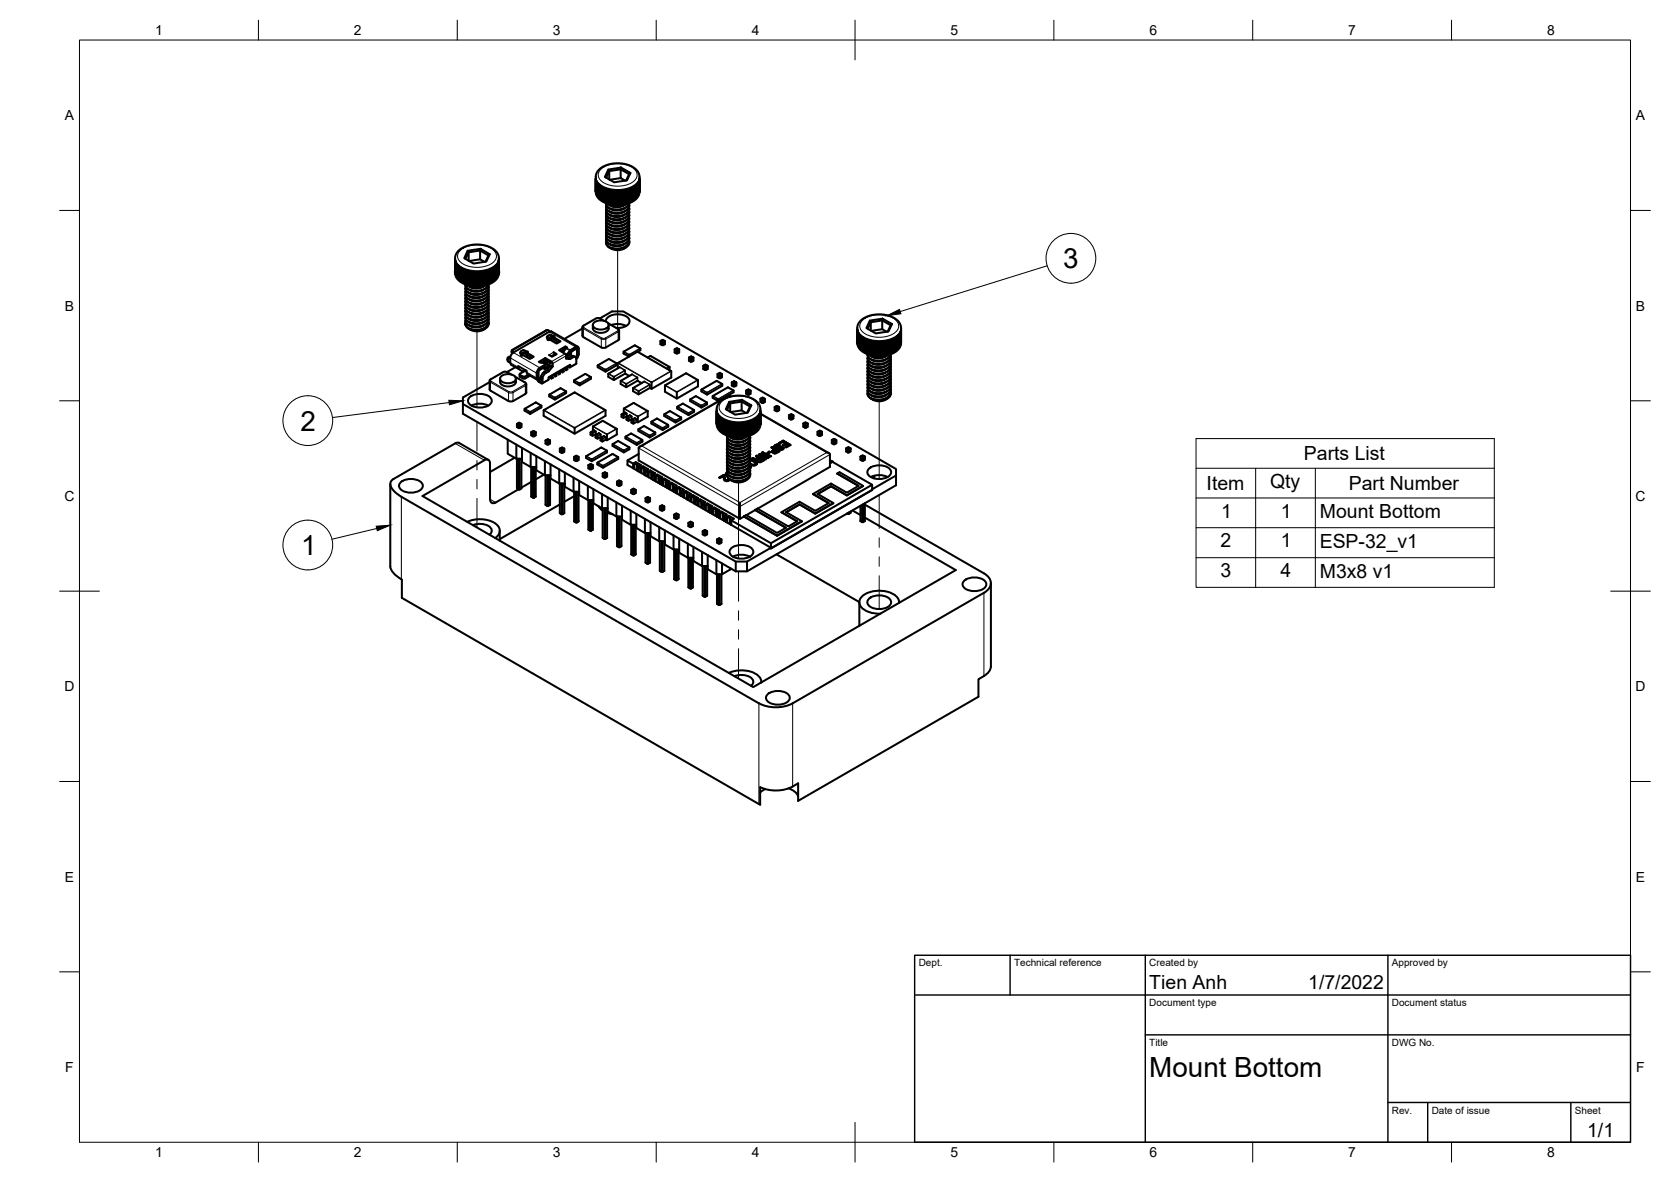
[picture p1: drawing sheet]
<svg xmlns="http://www.w3.org/2000/svg" width="420mm" height="297mm" viewBox="0 0 420 297" stroke-linecap="round" stroke-linejoin="round" font-family="sans-serif">
<defs><g id="words">
<g font-size="7">
<text x="267.3" y="67.4">3</text>
<text x="75.5" y="108.2">2</text>
<text x="75.7" y="139.5">1</text>
<text x="289" y="270.6">Mount Bottom</text>
</g>
<g font-size="4.9">
<text x="327.9" y="115.7">Parts List</text>
<text x="303.4" y="123.1">Item</text>
<text x="319.3" y="122.7">Qty</text>
<text x="339.2" y="123.1">Part Number</text>
<text x="307" y="130.1">1</text>
<text x="322.1" y="130.1">1</text>
<text x="331.9" y="130.1">Mount Bottom</text>
<text x="306.9" y="137.5">2</text>
<text x="322.1" y="137.5">1</text>
<text x="331.8" y="137.7">ESP-32_v1</text>
<text x="306.9" y="145.1">3</text>
<text x="321.9" y="145">4</text>
<text x="331.9" y="145.1">M3x8 v1</text>
<text x="289" y="248.5">Tien Anh</text>
<text x="329" y="248.5">1/7/2022</text>
<text x="399.1" y="285.7">1/1</text>
</g>
<g font-size="3.5">
<text x="39" y="8.8">1</text>
<text x="89" y="8.8">2</text>
<text x="139" y="8.8">3</text>
<text x="189" y="8.8">4</text>
<text x="239" y="8.8">5</text>
<text x="289" y="8.8">6</text>
<text x="339" y="8.8">7</text>
<text x="389" y="8.8">8</text>
<text x="16.3" y="30.2">A</text>
<text x="411.3" y="30.2">A</text>
<text x="16.3" y="78">B</text>
<text x="411.3" y="78">B</text>
<text x="16.2" y="125.9">C</text>
<text x="411.2" y="125.9">C</text>
<text x="16.2" y="173.7">D</text>
<text x="411.2" y="173.7">D</text>
<text x="16.3" y="221.6">E</text>
<text x="411.3" y="221.6">E</text>
<text x="16.4" y="269.4">F</text>
<text x="411.4" y="269.4">F</text>
<text x="39" y="290.8">1</text>
<text x="89" y="290.8">2</text>
<text x="139" y="290.8">3</text>
<text x="189" y="290.8">4</text>
<text x="239" y="290.8">5</text>
<text x="289" y="290.8">6</text>
<text x="339" y="290.8">7</text>
<text x="389" y="290.8">8</text>
</g>
<g font-size="2.5">
<text x="231" y="242.9">Dept.</text>
<text x="255" y="242.9">Technical reference</text>
<text x="289" y="242.9">Created by</text>
<text x="350" y="242.9">Approved by</text>
<text x="289" y="252.8">Document type</text>
<text x="350" y="252.8">Document status</text>
<text x="289" y="262.9">Title</text>
<text x="350" y="262.9">DWG No.</text>
<text x="350" y="279.9">Rev.</text>
<text x="360" y="279.9">Date of issue</text>
<text x="396" y="279.9">Sheet</text>
</g>
</g></defs>
<!-- layer: Visible -->
<g fill="none" stroke="#000" stroke-width=".51">
<path d="M149.8 47.9v.1M149.8 44.9l.1 3.3M149.8 45l.1 3.4M149.8 48.3h.1M149.9 48.3v.1M149.9 45.2v.1M149.9 48.5h.1M149.9 48.5l.1 .1M150 45.5l-.1 3.1M150 45.6v3.1M150 48.7h.1M150.1 45.8v3.1"/>
<path d="M150.1 48.9h.1M150.1 48.9l.1 .1M150.1 45.8l.2 3.3M150.2 46l.1 .1M150.3 46.1v3.1l-.1-.1M150.3 46.2v3.1M150.4 49.3l.1 .1M150.4 46.2l.1 .1M150.4 49.3v-3v3.1M150.4 49.2l-.1 .1M150.5 46.3v3.2l.1-3.1M150.5 46.3l.1 .1"/>
<path d="M150.6 42.6l1.9-1.1 2.4-.5 2.5 .3 1.9 .7 1 1 .5 1.2v4.1l-.5 1.3-1.5 1.2-2.5 .7-2.9-.1-2-.8-1.1-1-.5-1.2v-4.3zM150.6 46.4v3.1l-.1-.1M150.7 46.5v3.1l.1 .1v-3.1M150.7 46.5l.1 .1M150.8 46.6v3M150.9 46.7v3.1M150.9 49.8l.1 .1M150.9 46.7l.1 .1M151 49.7l-.1 .1M151 49.8v-3.1v3.2M151.2 46.9v3M151.2 49.9h-.1"/>
<path d="M151.2 46.9l.1 3.1-.2-.1M151.3 46.9l-.2-.1v3.1M151.3 47v3.1M151.4 47l.1 3.2-.1-.1M151.4 47l.1 3.1M151.4 50l-.1 .1M151.6 47.1l.1 3.1M151.6 47.1l.2 3.2-.2-.1M151.7 47.2v3M151.9 47.2l.1 .1v3.1h-.1zM151.9 47.3l.1 3.1M151.9 50.3l-.1 .1"/>
<path d="M152.1 47.4h.2v3.1h-.2zM152.2 47.4l.1 3.1M152.2 50.4l-.1 .1M152.4 51.1a2.09 2.09 0 0 0 2.5 1.6l2.1-.4 .8-.6 .4-.6M152.4 47.5l.1 3M152.4 44.6l.8-1.6v2.1M152.4 50.6h.2M152.4 47.5h.2M152.5 47.5l.1 3.1M152.6 47.5v3.2M152.7 51.1l.8 .6 1.5 .3 1.3-.2 1.2-.5M152.7 47.6v3.1h.2v-3.1h-.2l.2 3.1"/>
<path d="M152.8 51.2l1.1 .5 1 .2 1.2-.1 1.1-.5M153 42.6l3.1-.5 2.4 1.4-.9 1.8-3.2 .5-2.3-1.3zM153 42.6l.2 .4 2.9-.4v2.2l1.1 .6M153 47.7l.1 3M153 50.8h.2l-.1-.1v-3h.1v3.1M153.3 47.8l.1 3M153.4 50.9h.1M153.4 47.7l.1 .1M153.4 47.8v3h.1M153.5 47.8v3.1M153.7 47.8v3.1M153.7 47.8h.2v3.2l-.2-.1"/>
<path d="M153.7 47.8v3.1h.2M153.7 50.9h.1M154 47.9v3.1M154 47.9h.2v3.1h-.2M154 47.9v3h.2M154 50.9v.1M154.3 47.9v3.1M154.3 47.9v3.1h.2M154.3 51h.1M154.4 51h.1M154.4 47.9h.1M154.5 47.9v3.1"/>
<path d="M154.7 47.9h.2v3.2l-.2-.1v-3.1v3.1h.2M155 47.9v3.2h.2M155 47.9v3.1h.2M155 47.9h.2M155.2 47.9v3.2M155.4 51h.2M155.6 47.9v3.2M155.6 47.9h-.2v3.2h.2M155.9 47.9v3.1zM155.9 51h-.2M155.9 47.9h-.2v3.2l.2-.1M156.1 47.9h.2v3.1h-.2z"/>
<path d="M156.1 44.8l-2.8 .4M156.1 42.1v.5l2.1 1.2M156.2 47.9l.1 3.1M156.2 51h-.1M156.6 47.9v3.1M156.6 50.9h-.2M156.6 47.9h-.2v3.1h.2M156.7 47.8v3.2M156.9 47.8v3.1zM156.9 50.9h-.2M156.9 54l-1.5 .5-1.2-.1-.8-.3M156.9 58.1l-1.7 .5-1-.1-.8-.3"/>
<path d="M156.9 58.9l-.9 .4-.9 .1-1.7-.4M156.9 51.6l-1.5 .5-1-.1-1-.3M156.9 52.4l-1.8 .5-1-.1-.7-.3M156.9 53.2l-1.5 .5-1.3-.1-.7-.3M156.9 54.8l-1.7 .6-.9-.1-.9-.4M156.9 55.7l-1.5 .5-1.3-.2-.7-.3M156.9 56.5l-.9 .4-1 .1-1.6-.4M156.9 57.3l-1.5 .5-1.3-.1-.7-.3M156.9 59.8l-1.7 .4-1.1-.1-.7-.3M156.9 50.9l-.2 .1M156.9 47.8h-.2M157.2 47.8v3"/>
<path d="M157.2 50.8h-.1M157.3 47.7l-.2 .1v3.1h.2M157.5 50.7l-.1 .1h.2M157.5 47.7l.1 3.1M157.6 50.8v-3.1h-.2v3.1M157.7 47.6h.2v3.1h-.2zM157.8 47.6l.1 3.1M157.8 50.6l-.1 .1M158.1 50.5l-.1 .1M158.2 51.3l-.1 .8-.6 .7-.8 .4-1.4 .3-1.2-.1-1.2-.5-.5-.6 .1-.6M158.2 52.1v.6l-.6 .8-1 .6-1.1 .2h-1l-1.3-.4-.7-.6-.1-.8M158.2 52.9l-.1 .9-.7 .7-.7 .3-1.4 .3h-1.1l-1.1-.4-.7-.7v-.7"/>
<path d="M158.2 53.7v.7l-.7 .8-.9 .5-1.1 .2h-1.4l-1-.4-.7-.8v-.6M158.2 54.5l-.1 .8-.5 .7-.9 .5-1.3 .3-1.3-.1-1.1-.5-.6-.7v-.6M158.2 55.3v.7l-.7 .9-1.1 .5-1.1 .2-1.1-.1-1.2-.5-.6-.7v-.6M158.2 56.1l-.1 .8-.5 .7-.9 .5-1.2 .3-1.4-.1-1-.4-.7-.7 .1-.6M158.2 57l-.1 .8-.5 .6-.7 .5-1.5 .3-1.2-.1-1.2-.4-.6-.7 .1-.6M158.2 57.8v.7l-.6 .7-.8 .5-1.5 .3-1.2-.1-1.1-.4-.6-.7 .1-.6M158.2 58.6v.8l-.7 .7-.8 .5-1.2 .2h-1.4l-1.2-.6-.5-.5 .1-.7M158.2 59.4v.8l-.6 .7-1 .5-1.3 .3-1.2-.1-1.2-.5-.5-.6 .1-.7M158.2 47.5v3.1l-.1-3.1M158.2 47.5h-.2v3.1h.2M158.2 51.1l-.2 .5-.7 .6-1.9 .6-1.1-.1-1-.3-.7-.4-.2-.8M158.2 59.8a2.81 2.81 0 0 1-3.3 2l-1.3-.3a1.46 1.46 0 0 1-1.2-1.3"/>
<path d="M158.2 59a2.72 2.72 0 0 1-3.2 1.9l-1.7-.3a1.38 1.38 0 0 1-.9-1.2M158.2 58.1a2.76 2.76 0 0 1-3.2 2l-1.4-.2a1.46 1.46 0 0 1-1.2-1.4M158.2 57.3a2.77 2.77 0 0 1-3.2 2l-1.7-.3a1.33 1.33 0 0 1-.9-1.3M158.2 56.5a2.82 2.82 0 0 1-3.3 2l-1.4-.3a1.46 1.46 0 0 1-1.1-1.3M158.2 55.7a2.76 2.76 0 0 1-3.2 2l-1.7-.4a1.33 1.33 0 0 1-.9-1.2M158.2 54.9a2.64 2.64 0 0 1-3 2l-.9-.1-1.2-.4a1.28 1.28 0 0 1-.7-1.1M158.2 54a2.79 2.79 0 0 1-3.3 2l-1.6-.3a1.48 1.48 0 0 1-.9-1.2M158.2 53.3a3.1 3.1 0 0 1-3.9 1.9l-1.2-.4a1.35 1.35 0 0 1-.7-1.2M158.2 52.4a2.81 2.81 0 0 1-3.3 2l-1.5-.3a1.47 1.47 0 0 1-1-1.3M158.2 51.6v.1a3.1 3.1 0 0 1-3.9 1.8l-1-.2a1.47 1.47 0 0 1-.9-1.3M158.2 53.2v.1M158.3 47.4v3.2"/>
<path d="M158.3 47.4h.2v3.1M158.4 47.4l.1 3.1M158.4 50.4l-.1 .1M158.5 50.5h-.2M158.5 43.5l-.3 .3-.8 1.6M158.7 50.3l-.1 .1M158.7 47.3v3.1v-3.1M158.8 47.2l-.2 .1v3.1h.2M158.9 50.2h.1M159 47.1v3.1l-.1-3M159 47.1l-.1 .1v3.1l.1-.1M159.2 47l.1 3.1"/>
<path d="M159.2 50l-.1 .1M159.3 47v3.1M159.3 47l-.2 .1v3.1l.2-.1M159.4 46.9v3.1l.1-.1M159.4 46.9l.1-.1v3.1M159.4 46.9l.1 3M159.4 49.9h.1M159.6 46.8v3.1l.1-.1M159.6 46.7l.1 3.1M159.6 49.7v.1M159.7 46.7v3.1M159.7 46.7l-.1 .1"/>
<path d="M159.8 46.6v3.1l.1-.1M159.8 46.6l.1-.1v3.1zM159.8 49.6h.1M160 46.4v3.1l.1-.1M160 49.4h.1M160 46.4l.1-.1v3.2M160 46.4l.1 3.1M160.1 46.3l.1 3M160.1 46.3v3.1M160.2 46.2v3.1M160.2 49.3v.1M160.2 46.2v.1"/>
<path d="M160.3 46.1v3.1l.1-.1M160.4 46l-.1 3.1M160.4 46l-.1 .1M160.4 48.9h.1M160.5 45.8v3.1M160.5 45.8l-.1 3.2 .1-.1M160.5 48.7h.1M160.6 45.6v3.1M160.6 45.5v3.2M160.6 48.5h.1M160.6 45.5l.1 3M160.7 48.5l-.1 .1"/>
<path d="M160.7 48.3h.1M160.8 45.2l-.1 .1M160.8 48.3l-.1 .1M160.8 45.1l-.1 3.3M160.8 48.1h.1M160.8 47.9h.1M160.8 45v.1M160.8 48.1v.1M160.8 44.9v3.2M160.8 47.9v.1M114.4 68.5h.1M114.4 68.3l.1 .1"/>
<path d="M114.5 65.3v3.5M114.5 68.5v.1M114.5 65.4v.1M114.5 65.6l.1 3.3M114.6 68.9h.1M114.6 68.9v.1M114.6 65.8v3.3M114.6 69.1l.1 .1M114.7 69.1h-.1M114.7 66.1v3.1M114.7 69.3v-3.1l.1 3.2M114.7 69.3l.1 .1"/>
<path d="M114.8 69.3h-.1M114.9 69.5v.1M114.9 66.5v3.1M114.9 66.5v-.1v3.1M115.1 69.7l-.1-3.1 .1 3.2-.1-.1M115.2 69.9l.1 .1M115.2 63.1l1.4-1 1.3-.4 1.4-.2 2.7 .2 2.1 .9 1 1.1 .3 1v4.1l-.5 1.3-.7 .7-1 .5-2.6 .7-2.7-.3-2.1-.9-1-1-.4-1.2v-4zM115.2 66.9l-.1 3M115.3 66.9v3.1M115.3 66.9l-.1-.1-.1 3.1M115.3 70v-3.1l.1 3.2M115.3 70l.2 .1"/>
<path d="M115.4 67v3M115.4 70h-.1M115.5 67.1v3.1M115.5 67.1l.2 3.2-.2-.1M115.6 67.1l.1 3.1M115.6 70.2h-.1M115.7 70.4l.1-3.1h.1v3.1M115.8 70.3l.1 .1M115.8 67.3l.1 3.1M115.8 70.3l-.1 .1M116.1 70.5l-.1-3.1 .1 .1v3.1l-.1-.1M116.1 67.4v3.1"/>
<path d="M116.2 67.5v3.1M116.2 67.5l.2 .1v3.1l-.2-.1M116.3 67.6l.1 3M116.3 70.6h-.1M116.5 67.7h.1l.1 3.1h-.2zM116.5 67.7l.1 3.1M116.5 70.7v.1M116.8 67.8v3.1M116.8 67.8h.1v3.1h-.1M116.8 67.8l.1 3.1M117 71.6v.1M117 72.4v.1"/>
<path d="M117 73.2v.1M117 74v.2M117 79.8v.1M117 71.5v.1a2.6 2.6 0 0 0 3.1 1.5l1.7-.5 .7-.5 .3-.6-.5 .9-1.3 .6-1.6 .2-1.6-.4a1.23 1.23 0 0 1-.8-1.1M117.1 65.1l.7-1.7v2.1M117.1 67.9l.1 .1v3.1l-.1-.1zM117.1 67.9l.1 3.1M117.1 71h.1M117.3 71.6l.8 .5 1.3 .3 1.7-.2 1-.5M117.3 68v3.1M117.4 68l.1 .1v3h-.1M117.4 68v3l.1 .1"/>
<path d="M117.4 71l-.1 .1M117.5 71.6l.7 .4 1.2 .3 1.2-.1 1.3-.4M117.6 63l3.2-.5 2.3 1.4-.8 1.8-3.2 .5-2.4-1.3zM117.6 63l.2 .4 2.9-.4v2.2l1.1 .6M117.7 71.1v-3h.1l.1 3.1h-.2M117.7 68.1l.1 3.1M118 68.2v3.1M118 71.3h.2M118 68.2h.2v3.1M118 68.2v3l.2 .1M118 71.2v.1M118.3 68.2l.2 .1v3.1l-.2-.1z"/>
<path d="M118.3 68.2v3.1h.2M118.3 71.3h.1M118.6 71.4h.2M118.7 68.3v3l.1 .1M118.8 68.3v3.1M118.8 68.3h-.2l.1 3M119 68.3v3.1M119 68.3h.2v3.1M119 68.3v3.1h.2h-.2M119 71.4h.1M119.3 68.4v3M119.3 68.4h.2"/>
<path d="M119.3 68.4v3h.2M119.3 71.4h.1M119.5 68.4v3.1l-.2-.1M119.7 68.4v3.1M119.7 68.4h.2v3.1h-.2M119.7 68.4v3h.2M119.7 71.4v.1M120 71.4h.2M120.2 68.4v3.1M120.2 68.4h-.2v3.1h.2M120.4 68.4v3.1l.2-.1M120.4 71.4h.1"/>
<path d="M120.5 68.4v3M120.6 68.4h-.2M120.7 65.2l-2.7 .4M120.8 62.5l-.1 .5 2.1 1.2M120.9 71.4h-.2h.2M120.9 68.3v3.1M120.9 68.3h-.2v3.1M121 68.3v3.1M121.2 68.3v3.1v-3.1h-.2M121.2 71.3l-.2 .1M121.2 71.4h-.2M121.4 68.3l.2-.1v3.1l-.2 .1z"/>
<path d="M121.5 68.2l.1 3.1M121.5 71.3h-.1M121.6 72l-1.7 .5-1.1-.1-.7-.3M121.6 72.8l-1.7 .5-1.2-.1-.6-.3M121.6 73.6l-.9 .4-.9 .1-1-.1-.7-.3M121.6 74.5l-1.6 .4-1.3-.1-.6-.3M121.6 75.3l-1.6 .5-1.2-.1-.7-.4M121.6 76.1l-1.8 .5-1-.1-.7-.4M121.6 76.9l-1.7 .5-1.2-.1-.6-.3M121.6 77.7l-1.6 .5-1.2-.1-.7-.3M121.6 78.5l-1.6 .5-1.3-.1-.6-.3M121.6 79.4l-1.7 .4-1.1-.1-.7-.3"/>
<path d="M121.9 68.2v3.1M121.9 71.2l-.2 .1M121.9 71.3h-.2M121.9 68.2h-.2v3.1M122.2 68.1v3.1zM122.2 68.1h-.2v3.1h.2h-.2M122.3 68.1l.2-.1v3.1h-.2zM122.5 68v3.1M122.5 71l-.2 .1M122.7 68l.1-.1v3.1l-.1 .1zM122.8 67.9v3.1M122.8 71h-.1"/>
<path d="M122.8 75.7v.8l-.6 .8-.9 .4-1.2 .3-1.5-.1-1.1-.5-.4-.6v-.7M122.8 76.6v.8l-.6 .7-1 .5-1.2 .2-1.2-.1-1.1-.4-.6-.7v-.6M122.8 77.4v.7l-.5 .7-.9 .5-1.3 .3-1.5-.1-1.1-.5-.4-.6v-.6M122.8 78.2v.7l-.6 .8-1 .5-1.1 .2h-1.3l-1.2-.5-.5-.6v-.7M122.8 79v.7l-.6 .8-.8 .4-1.2 .3h-1.3l-1.1-.4-.7-.7v-.7M122.8 79.8v.7l-.5 .8-1 .5-1.2 .3-1.3-.1-1.2-.5-.5-.5v-.8M122.8 71.7v.7l-.5 .7-1.1 .6-1.1 .2-1.5-.1-1-.5-.5-.6v-.6M122.8 72.5v.7l-.5 .7-.9 .6-1.2 .2-1.4-.1-1-.3-.6-.5-.1-.9M122.8 73.3l-.1 .9-.6 .7-.9 .4-1.1 .2-1.4-.1-1.1-.4-.5-.7v-.6M122.8 74.1v.8l-.7 .8-.8 .4-1.3 .3-1.4-.2-.9-.3-.6-.7v-.7M122.8 74.9v.8l-.6 .8-1.1 .5-1 .2-1.3-.1-1.1-.4-.7-.8 .1-.6M122.9 79.5a2.85 2.85 0 0 1-3.4 1.9l-1.4-.3a1.32 1.32 0 0 1-1.1-1.2"/>
<path d="M122.9 78.6a2.88 2.88 0 0 1-3.4 1.9l-1.5-.3a1.33 1.33 0 0 1-1-1.2M122.9 77.8a2.85 2.85 0 0 1-3.4 1.9l-1.5-.3a1.38 1.38 0 0 1-1-1.3M122.9 77a2.99 2.99 0 0 1-3.7 1.9l-1.3-.4a1.31 1.31 0 0 1-.9-1.2M122.9 76.2a2.79 2.79 0 0 1-3.2 1.9l-1.8-.4a1.31 1.31 0 0 1-.9-1.2M122.9 75.4a2.94 2.94 0 0 1-3.5 1.9l-1.6-.5a1.31 1.31 0 0 1-.8-1.1M122.9 74.6l-.1 .1a3.3 3.3 0 0 1-3.8 1.7l-1.1-.3a1.31 1.31 0 0 1-.9-1.2M122.9 73.8a2.96 2.96 0 0 1-3.7 1.8l-1.3-.3a1.32 1.32 0 0 1-.9-1.1M122.9 72.9v.1a3.2 3.2 0 0 1-3.9 1.8l-1.1-.4a1.26 1.26 0 0 1-.9-1.1M122.9 72a2.85 2.85 0 0 1-3.5 2l-1.5-.4a1.32 1.32 0 0 1-.9-1.1M122.9 72.8v.1M122.9 73.6v.2M122.9 74.5v.1"/>
<path d="M122.9 75.3v.1M122.9 76.1v.1M122.9 76.9v.1M122.9 77.7v.1M122.9 78.6h.1M122.9 79.4v.1M122.9 67.8h.2v3.1h-.2zM123.1 67.8v3.1M123.1 70.9h-.2M123.1 63.9l-.3 .3-.7 1.6M123.2 67.7h.2v3.1h-.2zM123.3 67.7l.1 3.1"/>
<path d="M123.3 70.7l-.1 .1M123.6 67.6l.1 3M123.6 70.6h-.1M123.6 67.5l-.1 .1v3.1l.1-.1M123.7 67.5v3.1M123.8 67.4l.1 3.1v-3.1l-.1 .1v3.1l.1-.1M123.8 70.5h.1M124.1 67.3v3.1M124.1 70.3l-.1 .1M124.1 70.4v-3.1h-.1v3.1M124.3 67.1l.1 3.1M124.3 70.2h-.1"/>
<path d="M124.3 67.1l-.1 3.2 .1-.1M124.4 67.1v3.1M124.4 67l.1-.1v3.1M124.5 70h-.1M124.5 70l-.1 .1M124.5 70v-3l-.1 3.1M124.6 66.9l.1-.1v3.1M124.6 66.9l.1 3M124.6 66.9v3.1M124.7 69.9l-.1 .1M124.8 66.7v3.1l.1-.1M124.9 66.6v3.1z"/>
<path d="M125 69.5l-.1 .1 .1-3.2-.1 3.1M125.1 69.3h.1M125.1 69.3v-3.1v3.2M125.1 69.3v.1M125.2 66.1v3.1M125.2 69.1h.1M125.2 69.1v.1M125.3 68.9h.1M125.3 68.9v.1M125.3 65.8v3.3M125.3 68.7h.1M125.4 68.7l-.1 .1"/>
<path d="M125.4 65.6l-.1 3.3M125.4 68.5v.1M125.4 65.4v.1M125.4 65.3v3.4M125.4 68.3v.1M152.5 60.6l-.1 .2M153.2 62.2a3.5 3.5 0 0 0 4.2 0M156.9 60.6l-1.5 .5-1.2-.1-.8-.4M156.9 61.4l-.7 .3-1 .2-1.1-.1-.7-.3M158.2 60.2v.7l-.6 .8-.9 .5-1.3 .3-1.3-.1-1-.4-.7-.7 .1-.7M158.2 60.6l-.1 .6-.5 .6-1.3 .6-1.8 .2-1.5-.6M158.2 60.8a1.89 1.89 0 0 1-1.8 1.8 3.5 3.5 0 0 1-4-1.3v-.3"/>
<path d="M117 81.4l.2 .5 .4 .5M117 80.6v.1M117.1 81l-.1 .2M117.1 81.1l-.1 .1M117.9 82.6a3.6 3.6 0 0 0 4.1 0M118.1 99.9a4.1 4.1 0 0 1 5.5 .4 1.8 1.8 0 0 1-2 2l-1.3 .1a2.53 2.53 0 0 1-2.6-1.7zM121.6 80.2l-1.6 .5-1.1-.1-.8-.4M121.6 81l-1.7 .5-1.2-.1-.6-.3M121.6 81.8l-1.6 .5-1.1-.1-.8-.3M122.8 80.6v.7l-.4 .7-.8 .5-1.2 .4h-1.3l-1.2-.4-.7-.6-.2-.7M122.9 80.3a3 3 0 0 1-3.7 1.9l-1.1-.3a1.37 1.37 0 0 1-1.1-1.2M122.9 81.2a1.89 1.89 0 0 1-1.9 1.8h-1.9l-1.5-.6"/>
<path d="M122.9 81l-.1 .5-.4 .6-1.5 .8h-1.9l-1.4-.5M122.9 80.2v.1M123.1 96l-6.7 3.9v1.6l68.6 39.6h2.8l6-3.4M125.7 95.2v.8a2.21 2.21 0 0 0 3.2 .9l.7-.6 .1-.3M125.9 94.6a2.63 2.63 0 0 1 3.8 .4 1.63 1.63 0 0 1-2 1.3 1.63 1.63 0 0 1-1.9-1.3zM127.6 90.4l.1 .3M128 89.7a.71 .71 0 0 0-.4 .7 .71 .71 0 0 0 .7 .6M128.3 89.9v1.2l.2 .6 2.8 1.6M128.3 90l-.4 .1-.2 .3M128.3 89.7h-.3M128.6 94.1l-1.2-.6-.7-.1-3.4 1.9-.2 .3 .1 2.4 4.7 2.8M128.6 88.5l.2 .3"/>
<path d="M129.1 88.6a1.67 1.67 0 0 0-.8 1.3M129.5 94.7l2.7 1.6 .1 2.4M129.6 92.3l-2.1 1.2M129.7 95.2v.8M130.5 92.8l-.2-.8 2.1 1.2 .2 .8 2.7 1.6 .7-.3M130.6 94.1v.4M130.7 94.5l.1 .2M130.8 94.7l.7 .4M131 88.3l-.2 .4 .3 .3-.1 .3 .5-.1 1.7 1 1-.6-1.7-.9 .2-.2M131.1 89v.4M131.4 93.3l.8-.2-1.5 .9 .8 .6M131.5 95.1h.5"/>
<path d="M131.5 94.6h.5M132.1 88.4l.4-.1 .2 .2M132.1 88.4l-1 .6M132.1 88.4l-.3 .3M132.1 88.3l-.4-.3-.6 .3-.2 .2 .2 .4M132.1 88.9l-.3-.2-.7 .4M132.1 88.4v.5M132.3 98.7l-.2 .3-3.1 1.8M132.5 88.7v.4l1.3 .8M132.5 88.8l-.4 .1M132.5 89.1v.6M132.8 94.2l-.8 .4"/>
<path d="M133.3 94.4l-1.3 .7M135.3 95.6l.2 .3M135.4 95.9l.7 .4M135.6 95h.1M136 94.9v.9l-.4-.3M136.1 91.1l1.2 .2M136.9 92.3l-1.5 .8v1.8l.6 .4M136.9 92.3l-1.1 .5-.4 .5v1.6l.6 .4M137.1 91.7a2.69 2.69 0 0 0-2.1 3.5l.2 .3M137.1 92.2l.5 .1M137.1 92.2h-.2M137.1 90l-1.6 .9 .4 .3 1.2-.7"/>
<path d="M137.1 90l1.6 .9 .2 .5M137.1 90v.5l1.4 .8-1-.6v.7l1 .5M137.2 83.1l-8.4 4.9-.1 .5M137.2 91.4l.7 .3-.8-.1M137.5 84.7l.4 .4M137.5 90.7l-.8 .5M137.5 91.4h-.1M137.5 93.1a2.11 2.11 0 0 0-1.5 1.8M137.6 82.9l-.3 .2M137.7 84.4l-.2 .3M137.7 84.8l.2 .2M137.9 85.1l-.2 .1"/>
<path d="M137.9 85.1v.4M137.9 91.7l-.3 .6M138 95.3l-1.7 1.1M138.1 83.4l-.2-.4h-.3l-8.5 4.9-.2 .3 .2 .4M138.1 83.4l-9 5.2M138.1 83.3h.6l6.6 3.9M138.2 84.1l-.5 .4v.3M138.2 94.8l.4 .2v.2M138.2 84.1h.4l.3 .3M138.3 85l.1 .4M138.3 92.1l-1.4 .8v-.6M138.6 94.6l.4 .2v.2"/>
<path d="M138.8 84.5l.4-.1 .2 .3M138.8 84.5l-1 .6M138.8 84.5l-.3 .4M138.9 85.1l-.4-.2-.6 .3M138.9 84.6v.5M139 92.1l-1 1.2a2.38 2.38 0 0 0-1.6 3h-.2M139 92.1l-.5-.3-1 1.3 .5 .2M139 91.4v.7M139 94.8l-.4 .2M139.1 94.2l.5 .3v.2M139.2 84.8v.5l1.3 .7M139.2 84.9l-.3 .2"/>
<path d="M139.4 84.7l-.2 .1 1.7 1-.9 .5-1.8-1-.5 .1v-.2M139.5 89l-.3-.5 .8 .5-1.2 .6-.8-.4M139.5 94.1l.4 .2v.2M139.5 99.9v.5M139.7 89.1l-.2-.1-.9 .5M139.9 94.3l-.3 .2M140.1 93.7l.4 .3v.2M140.4 93.5l.4 .3v.1M140.8 93.8l-.3 .2M140.9 97.5v.1M141 88.3l1.2-.7-.6 1M141 93.2l.4 .2v.2"/>
<path d="M141.3 93l.5 .2v.2M141.8 93.2l-.4 .2M141.8 88.3l-.4 .2M141.9 92.7l.4 .2v.2M142.1 88.9l.2 .3 .1 .9 1 .1-1-.3M142.2 87.1v.5M142.2 98.3l.2 .1M142.3 92.4l.4 .3v.2M142.3 98.3l-1.4-.8-2.7 1.7M142.3 87.5l.3-.2-.4-.2-1.7 .9 1.6 .9M142.3 98.4v.4l-2.8 1.6-1.4-.8v-.4l.2-.1M142.4 89.3v.1"/>
<path d="M142.7 92.7l-.4 .2M142.8 92l-4.9 2.9M142.8 92.1l.3 .2M143.1 92.3h.3v-.6l-5.5 3.1v.5M143.4 90.2l.7-.4 .6-.1 .2 .5v1.1l-1.6 1M143.4 88l1.4-.8 .5-.1a2.28 2.28 0 0 1 .2 2l-.3 .8M143.4 88l-.8 1-.3 .1M143.6 88.4l-.8 .9h-.4M143.6 88.4v.7l-.4-.3M143.6 89.1l-1.2 .7M144.5 98.6h.1M144.7 89.7l-.8-.3-1 .6"/>
<path d="M144.7 87.7l-1.1 .7M144.7 87.7h.4v.3M145.1 88v1.2l-.3 .6 .3-.5v-1.8l-1.5 .9M145.2 89.9l-.3 .3M145.8 96.3v.5M146.4 82.6l-4.5 2.6M146.5 84.4l.2 .3M146.7 84.7l4.5 2.6M147.2 93.9v.1M148.5 94.7l.1 .1M148.5 94.7l-1.3-.8-2.8 1.7M148.6 94.8v.4l-2.8 1.6-1.5-.8 .2-.5"/>
<path d="M149.1 82.5a2.21 2.21 0 0 0 3.1 .9l.8-.5 .1-.4M149.1 81.7v.8M149.3 81.2a2.63 2.63 0 0 1 3.7 .3 1.63 1.63 0 0 1-1.9 1.3 1.63 1.63 0 0 1-2-1.3zM150.8 80l3.1-1.7h2.8l68.6 39.6v1.6l-31.5 18.3v-.1M151.9 80.7l-1-.7-.8-.1-3.4 1.9-.3 .4v2.2M152.3 92.8v.6M152.3 80.8a2.55 2.55 0 0 1 3-1.8l1.2 .1a1.77 1.77 0 0 1 1.7 2 3.1 3.1 0 0 1-3.2 1.3M152.8 81.2l2.8 1.6 .1 2.4-.3 .3-3.1 1.8-.5 .1-.6-.1M153 81.7v.8M153.1 93.9l-.1 .8 1.3 .8 2.8-1.6 1.1 .6M153.1 90.2h.1M153.7 81.7l2-.3 1.7 .5"/>
<path d="M154.3 94.6v.9M155 91.3l.1 .5-2.8 1.6-2-1.1 .1-.5M155 91.3l-1.9-1.1-2.8 1.6M155.3 91.3v1.2M155.4 91.2l4.9-2.8 8.4 4.9M155.5 91.2l-.1 .1M155.7 92.3l-2.7 1.6M156.2 95.7l-.1 .8 1.4 .8 2.7-1.6 1.1 .6M156.8 88.4v.4l1.4 .8M156.9 88.3l-.1 .1M157.5 96.4v.9M158.2 89.1v.5"/>
<path d="M158.8 94.1l-2.7 1.6M159.6 86.8h.1M160.3 88.4h.1M160.6 98.2v.9M160.9 87.5l.1 .1M161 87.6l-1.4-.8-2.8 1.6M161 87.6v.4l-.7 .4M161.9 95.9l-2.7 1.6M162.8 89.9l.8-.5 4.8 2.8h-.2M163.6 89.4v.1M163.8 96v1.7M166.1 85.7l.5-.3 .6 .3v.8l-.4 .2-.7-.2z"/>
<path d="M166.5 85.6l-.4 .1M166.6 85.7l.2 1M166.6 85.4v.1M166.6 86l-.1 .7M166.8 85.6l.4 .1M168.4 92.3l-.1 .7M168.6 93.2l.2 .1v1.6l-5 2.8-.5-.2-2.7 1.6-1.4-.8 .1-.8M169.7 87.8l.5-.3 .6 .3M170.1 88.3v.5M170.1 87.7l-.5 .1M170.2 98.5v1.7M170.2 87.5v.1"/>
<path d="M170.2 87.8v.3M170.2 88.1l.1 .7M170.2 88.1l-.1 .2M170.4 87.7l.4 .1v.8l-.5 .2-.7-.2v-.8M172.5 93.8h.1M173.2 89.9l.6-.4 .5 .4M173.7 90.4v.5M173.7 89.8l-.5 .1M173.8 89.5v.2M173.8 89.8v.4M173.8 90.2l.1 .7M173.8 90.2l-.1 .2"/>
<path d="M173.9 89.8l.4 .1v.8l-.4 .2-.7-.2v-.8M175 99.5v.1M175.4 95.5l.1 .1v1.5l-5.3 3.1-3-1.8v-1.5l.2-.1M175.5 95.5l-3-1.7-5.3 3M176.8 91.9v.8l.4 .3 .7-.3v-.8M176.8 91.9l.6-.3 .5 .3M177.3 91.8l-.5 .1M177.4 91.6v.1M177.4 91.9v.4M177.4 92.3l.1 .7M177.4 92.3l-.2 .7M177.5 91.8l.5 .1"/>
<path d="M177.8 98.6v.6M180.2 95.7h.1M180.4 94l.6-.3 .5 .3M180.8 93.9l-.4 .1v.8l.4 .2 .7-.2v-.8M181 93.7v.1M181 94v.3M181 94.3l.1 .7M181 94.3l-.2 .7M181.1 93.9l.5 .1M181.5 96.5l.1 .5-3.8 2.2-1.4-.9 .1-.4M181.6 96.5l-1.4-.8-3.8 2.2M183 97.3v.1"/>
<path d="M183.2 99.3v.2M183.7 99.6l-.5-.3-22.4 13M184 96.1v.8l.4 .2 .7-.2v-.8M184 96.1l.6-.3 .5 .3M184.3 98.1l.1 .5-3.8 2.2-1.4-.8 .1-.5M184.4 98.1l-1.4-.8-3.8 2.2M184.4 96l-.4 .1M184.6 95.8v.1M184.6 96.1v.3M184.6 96.4l.1 .7M184.6 96.4l-.2 .7M184.7 96l.5 .1"/>
<path d="M187.6 98.2v.8l.4 .2 .7-.2v-.8M188 99.2l.2-.7 .1 .7M188 98.1l-.4 .1 .6-.4 .5 .4M188.2 97.8v.2M188.2 98.1v.4M188.3 98.1l.4 .1M191.7 99.9v.1M215.6 82.8v3.2M215.6 86.1h.1M215.6 85.9v.1M215.6 82.8v.1M215.6 86.1v.1"/>
<path d="M215.6 83.1v3.2M215.6 86.3l.1 .1M215.6 83.2l.1 3.3M215.6 86.3h.1M215.7 86.5h.1M215.7 83.4l.1 3.4v-3.1M215.7 86.5v.1M215.8 83.6v.1M215.9 83.9v3.1v-.1M215.9 86.9h.1M215.9 83.9v-.1v3.1M216 84v3.1"/>
<path d="M216 83.9l.1 3.3-.1-.1M216 87v.1M216.1 84.1v3.1M216.1 87.2l.1 .1M216.1 84.1l.1 .1M216.2 84.3v3M216.2 87.2h-.1M216.3 87.4l.1-3v3.1M216.3 87.4l.1 .1M216.3 80.7l.9-.7 1.1-.6 2.2-.4 2.4 .2 2.1 .8 1.1 1 .4 1.1 .1 4.2-.4 1.1-1.4 1.3-2.6 .8-2.9-.1-2.2-.9-1.1-1-.4-1.1v-4.4zM216.4 84.4l-.1-.1v3.1M216.5 84.5v3.1h.1l-.1-3"/>
<path d="M216.5 87.6l.1 .1M216.5 84.5l.1 .1M216.6 84.6v3.1M216.7 87.8v-3.1l.1 3.1M216.7 87.8h.1M216.8 84.7l-.1-.1v3.2M216.9 84.8l.1 3.2-.1-.1zM216.9 84.9l.1 3M216.9 87.9h.1M217.1 84.9l.2 3.2h-.2zM217.2 85v3.1M217.2 88l-.1 .1"/>
<path d="M217.3 85.1l.1 3M217.4 85.1l.1 3.2-.1-.1M217.4 85.1l.1 3.1M217.6 88.3l.2 .1M217.7 85.2l.1 3.1M217.7 88.3h-.1M217.8 85.3v3.1M217.8 85.3l-.2-.1v3.1M217.9 85.4v3M218.1 88.4l-.2-3.1 .2 .1v3.1h-.2M218.2 89a1.94 1.94 0 0 0 2.2 1.6h1.2l1.1-.3 .9-.6 .3-.7-.3 .7-.7 .6-1.8 .4-2.1-.3-.6-.5-.3-.7M218.2 82.6l.7-1.6v2.1"/>
<path d="M218.2 85.4l.2 .1v3.1h-.2zM218.2 98.6v.1M218.2 85.5l.2 3M218.2 88.5h.1M218.4 89.1l1 .6 1.1 .2 1.3-.1 1.4-.6M218.5 85.6v3.1M218.5 88.7h.2M218.5 85.5l.2 .1M218.5 85.6l.2 3.1M218.5 88.6v.1M218.6 89.2l1.1 .5 1.2 .1 1.1-.1 1-.4M218.7 85.6v3.1"/>
<path d="M218.7 80.6l3.2-.5 2.4 1.3-.9 1.9-3.2 .5-2.4-1.4zM218.7 80.6l.2 .4 2.9-.5v2.2l1.1 .7M218.8 85.6v3.1M218.8 88.7l.2 .1M218.8 85.6l.2 .1M218.8 85.6v3.1h.2M219 85.7v3.1M219.1 85.7v3.1M219.1 88.8l.2 .1M219.3 85.8v3.1M219.3 85.8l-.2-.1v3.1h.2M219.4 85.8v3.1"/>
<path d="M219.4 85.8h.2v3.1h-.2M219.5 85.8v3l.1 .1M219.5 88.8l-.1 .1M219.8 88.9h.1M219.8 85.8l.2 .1v3.1l-.2-.1M220 88.9h-.2v-3.1v3.1M220.1 85.9v3M220.3 85.9v3.1h-.2M220.3 85.9h-.2v3h.2M220.5 85.9h.1l.1 3.1h-.2zM220.5 85.9v3l.1 .1M220.8 89h.2"/>
<path d="M220.8 85.9h.2M221 89h-.2v-3.1v3.1M221 85.9v3.1M221.1 89h.2M221.3 85.9v3.1M221.3 85.9h-.2v3.1h.2M221.5 85.9v3.1M221.5 85.9h.2v3.1M221.7 85.9v3.1M221.7 88.9l-.2 .1M221.7 89h-.2M221.8 85.9v3.1h.2"/>
<path d="M221.8 82.7l-2.7 .4M221.9 80.1l-.1 .4 2.1 1.2M222 85.9v3.1M222 88.9h-.2M222 85.9h-.2M222.3 85.8l.1 3.1zM222.3 88.9h-.1M222.4 85.8l-.2 .1v3.1l.2-.1M222.5 85.8h.2v3.1h-.2zM222.7 85.8v3.1M222.7 88.8l-.2 .1M222.7 92l-1.7 .5-1-.1-.8-.3"/>
<path d="M222.7 92.8l-1.6 .5-1.3-.1-.6-.3M222.7 96.1l-.9 .4-.9 .1-1.7-.4M222.7 96.9l-1.6 .5-1.3-.1-.6-.3M222.7 89.6l-1.7 .5-1.2-.2-.6-.3M222.7 90.4l-1.6 .5-1.2-.1-.7-.3M222.7 91.2l-.7 .3-1 .2-1.2-.1-.6-.3M222.7 93.6l-1.7 .5-1.1-.1-.7-.3M222.7 94.5l-1.6 .4h-1.2l-.7-.4M222.7 95.3l-1.7 .5-1.2-.2-.6-.3M222.7 97.7l-1.7 .5-1.1-.1-.7-.3M222.7 98.6l-1.6 .4h-1.1l-.8-.4M222.7 99.4l-.9 .3-.9 .2-1.7-.5"/>
<path d="M222.8 85.8l.2-.1v3.1l-.2 .1zM223 85.7v3.1M223 88.8h-.2M223.3 85.6v3.1M223.3 88.7h-.1M223.3 85.6l-.1 .1v3.1l.1-.1M223.5 85.6l.2-.1-.1 3.2h-.1zM223.6 85.6v3.1M223.6 88.6l-.1 .1M223.8 85.5l.2-.1-.1 3.1-.1 .1zM223.9 85.5v3M223.9 88.5h-.1"/>
<path d="M223.9 89.2v.7l-.5 .8-1 .5-1.1 .2h-1.3l-1-.3-.7-.6-.1-.9M223.9 90v.7l-.5 .8-1.2 .6-1 .2-1.2-.1-1.2-.4-.6-.7v-.7M223.9 90.9v.7l-.6 .8-.9 .4-1.1 .3-1.4-.1-.9-.3-.7-.6-.1-.8M223.9 91.7v.7l-.4 .7-.9 .5-1.4 .3-1.4-.1-1-.4-.6-.7v-.6M223.9 92.5l-.1 .9-.6 .7-.8 .4-1.3 .2-1.4-.1-.9-.4-.6-.7v-.6M223.9 93.3v.7l-.6 .8-.7 .4-1.6 .4-1.1-.1-1.2-.5-.5-.7v-.6M223.9 94.1v.8l-.5 .7-1 .5-1.2 .3-1.4-.1-1-.5-.6-.7v-.6M223.9 94.9v.7l-.6 .9-1.2 .5-1 .2-1.2-.1-1.2-.5-.5-.7v-.6M223.9 95.7v.8l-.6 .8-.8 .4-1.2 .3-1.6-.1-1-.5-.5-.6v-.7M223.9 96.6v.8l-.6 .7-1 .5-1.1 .2-1.3-.1-1.1-.4-.6-.7v-.6M223.9 97.4v.7l-.4 .6-.9 .6-1.3 .3h-1.3l-1.1-.4-.7-.8v-.6M223.9 98.2v.7l-.4 .7-1.1 .6-1 .2h-1.5l-.9-.3-.6-.5-.2-.9"/>
<path d="M224 98.6l-.1 .6-.5 .5-1.3 .7-1.9 .1-1.5-.5M224 97.7a2.81 2.81 0 0 1-3.4 2l-1.3-.2a1.46 1.46 0 0 1-1.2-1.4M224 96.9a2.76 2.76 0 0 1-3.2 2l-1.7-.3a1.33 1.33 0 0 1-1-1.3M224 96.1a2.72 2.72 0 0 1-3.2 2l-1.5-.3a1.51 1.51 0 0 1-1.2-1.3M224 95.3a2.76 2.76 0 0 1-3.2 2l-1.5-.3a1.46 1.46 0 0 1-1.2-1.3M224 94.5a2.82 2.82 0 0 1-3.4 2l-1.5-.4a1.38 1.38 0 0 1-1-1.2M224 93.6a2.82 2.82 0 0 1-3.4 2l-1.4-.3a1.41 1.41 0 0 1-1.1-1.2M224 92.8v.1a2.99 2.99 0 0 1-3.7 1.9l-1.2-.3a1.47 1.47 0 0 1-1-1.3M224 92a2.79 2.79 0 0 1-3.4 2l-1.7-.4a1.28 1.28 0 0 1-.8-1.2M224 91.2a2.72 2.72 0 0 1-3.2 2l-1.7-.3a1.47 1.47 0 0 1-1-1.3M224 90.4a2.93 2.93 0 0 1-3.7 2l-1.4-.5a1.31 1.31 0 0 1-.8-1.1M224 89.6a2.87 2.87 0 0 1-3.5 2l-1.4-.4a1.48 1.48 0 0 1-1-1.2"/>
<path d="M224 98.8a1.89 1.89 0 0 1-1.9 1.7 3.5 3.5 0 0 1-3.9-1.3l-.1-.2M224.1 85.4l.1-.1v3.1l-.1 .1zM224.2 85.4v3M224.2 88.4h-.1M224.3 81.4l-.4 .3-.7 1.6M224.3 85.3l.2-.1v3.1l-.1 .1zM224.5 85.2v3.1M224.5 88.3h-.2M224.6 85.2v3.1M224.6 85.2l.2-.1v3.1M224.7 85.1l.1 3.1M224.7 88.1l-.1 .1"/>
<path d="M224.8 88.2l-.2 .1M224.9 85v3.1M224.9 85l.1-.1v3.2M224.9 85l.1 3.1M224.9 88v.1M225 88.1h-.1M225.2 87.9h-.1M225.3 84.8v3.1l-.1-3M225.3 84.8l-.2 .1v3.1l.2-.1M225.3 84.7v3.1M225.4 84.7l.1-.1v3.2M225.4 84.7l.1 3.1"/>
<path d="M225.4 87.7h-.1M225.5 87.8h-.1M225.6 84.6v3.1l.1-.1M225.6 84.6l.1-.1v3.1zM225.6 87.6h.1M225.8 84.4v3M225.8 87.4h-.1M225.9 84.3l-.1 3.2zM225.9 84.3l.1 2.9M225.9 84.3v3M226 84.1v3.1M226 87.2l-.1 .1"/>
<path d="M226 84.1l-.1 .1M226.1 87v.1M226.1 84v3.1M226.2 83.9l-.1 3.3 .1-.1M226.2 83.9v3.1l.1-.1M226.2 86.9h.1M226.3 83.8l-.1 .1M226.3 83.7v3.2M226.3 86.7h.1M226.4 86.7l-.1 .1M226.4 83.6l-.1 .1M226.4 83.6v3.1"/>
<path d="M226.4 86.5h.1M226.4 83.4l.1 3.1M226.5 83.4l-.1 .1M226.5 86.3h.1M226.5 83.3v3M226.5 86.1h.1M226.5 85.9h.1M226.6 83l-.1 .1M226.6 86.1l-.1 .1M226.6 82.9l-.1 3.3M226.6 85.9v.1M114.4 111.4l-15.5 9a1.55 1.55 0 0 0-.2 2.6l1.3 1.2 .9 .6 89.9 51.9"/>
<path d="M114.5 111.4l.5-.2 .5 .1 7.3 4.3M116.4 101.5v2.5l68.6 39.6h2.8l37.5-21.7v-2.4M118.5 101.9l1.2-.4 1.3-.1 1.8 .5M127.7 110.5v3.5l2.1 1.3M127.9 100.8l.5 .1 .6-.1M129.4 115l-6.2 3.6M129.8 111.7v3.6h1.5M130 115.3v7.4M130 106.5l.5-.3 .6 .3M130.4 115.3l.1 7.7M130.4 107.1v.5M130.4 106.4l-.4 .1"/>
<path d="M130.5 106.2v.1M130.5 106.5v.4M130.5 106.9l.2 .2M130.6 106.9l-.2 .2M130.7 115.3v7.7h-.3l-.4-.3M130.7 107.1v.5M130.7 106.4l.4 .1v.8l-.4 .3-.7-.3v-.8M131.1 115.3v7.4M131.3 112.6v3.5l2.1 1.3M133.3 103.4v.6M133.4 113.8v3.6h1.5M133.6 108.6v.8l.4 .3 .7-.3v-.8"/>
<path d="M133.6 117.4v7.3l.6 .4M133.6 108.6l.5-.3 .6 .3M134 109.2v.5M134 117.4v7.6M134 108.5l-.4 .1M134.1 108.3v.1M134.1 108.6v.4M134.1 108.9l.2 .3M134.1 108.9l-.1 .3M134.3 117.4v7.7M134.3 109.2v.5M134.3 108.5l.4 .1"/>
<path d="M134.7 117.4v7.3l-.4 .4M134.7 101.1v.1M134.9 114.6v3.6l2.1 1.2M136 101.9l.1 .1M136.1 101.9l-1.4-.8-2.8 1.6M136.1 102v.4l-2.8 1.6-1.4-.8 .1-.5M136.7 103.1v1.4l7.8 4.5 7.8-4.5v-1.4M136.8 119.3l-2.1 1.2M136.9 103l-.2 .1 7.8-4.5 7.7 4.5M137 115.9v3.5h1.4M137.2 119.4v7.4l.4 .4 .7-.4v-7.4M137.2 110.7l.5-.3 .6 .3"/>
<path d="M137.6 119.4v7.7M137.6 111.2v.5M137.6 110.6l-.4 .1M137.7 110.4v.1M137.7 110.7v.3M137.7 111l.2 .2M137.7 111l-.1 .2M137.9 111.2v.5M137.9 119.4v7.7M137.9 110.6l.4 .1v.8l-.4 .2-.7-.2v-.8M138.4 116.7v3.6l2.2 1.2M140.6 118v3.5h1.4"/>
<path d="M140.8 112.7l.5-.3 .6 .3M141.2 113.3v.5M141.2 112.6l-.4 .2v.7l.4 .3 .7-.3v-.7M141.3 112.7l.2 .6M141.3 112.4v.2M141.3 113.1l-.1 .2M141.5 113.3v.5M141.5 112.6l.4 .1M142 118.8v3.5l2.2 1.3M144.4 114.8v.8l.4 .3 .7-.3v-.8M144.5 107.4v1.6M144.8 115.4v.5"/>
<path d="M144.8 114.7l-.4 .1 .5-.3 .6 .3M144.9 114.5v.1M144.9 114.8v.4M144.9 115.2l.2 .2M144.9 115.2l-.1 .2M145.1 115.4v.5M145.1 114.7l.4 .1M147.5 114.6l-.1 .1M148.4 117.5v.4M148.4 116.8l-.5 .1 .6-.3 .6 .3M148.4 117.5l.1-.3 .2 .3M148.5 116.6v.1"/>
<path d="M148.5 116.9v.3M148.6 108.6l-.1 .1v.5l.5 .3 .8-.4 .3 .1M148.7 117.5v.4M148.7 116.8l.4 .1v.8l-.4 .2-.8-.2v-.8M148.8 115.3v.6M149 108.8v.7M149.1 107.2v1.1M149.2 107.1l-.1 .1 2.5-1.5 3.4 2.1M149.3 108.2l-.8 .4M149.9 109.3l-.2 .1v.6l.5 .2 .8-.4M150.2 109.5v.7M150.4 116.2l-.2 .1"/>
<path d="M150.5 108.9l-.7 .4M151 109.8l.3 .1M151.2 112.4v.1M151.5 110.2v.8M151.5 119l.6-.3 .6 .3v.8l-.5 .2-.7-.2zM151.6 105.7v.1M151.6 117v.5M151.8 109.6l-.8 .5M152 119.5v.5M152 118.9l-.5 .1M152.1 118.7v.1M152.1 119v.3"/>
<path d="M152.1 119.3l.2 .2M152.1 103l.2 .1M152.1 119.3l-.1 .2M152.2 119.5v.5M152.2 118.9l.5 .1M152.5 113.2l.1 .5-3.8 2.2-1.4-.8v-.4M152.6 113.2l-1.4-.8-3.8 2.2M152.6 109.1v1.5M154 114.1h.1M154.1 111.6l1.3-.8 2.8 1.6M154.2 111.6l-.2 .5 2.8 1.6 1.5-.8-.2-.5M155 107.7l.1 .1v1.4l-2.5 1.4-.3-.1-.8 .5-.5-.3v-.6l.1-.1"/>
<path d="M155.3 114.8l.1 .5-3.8 2.2-1.4-.8v-.4M155.4 114.9l-1.4-.8-3.8 2.2M155.4 110.8h.1M156.4 104.1l-.1 .1v.5l.5 .3 .9-.4M156.8 104.3v.7M156.8 113.1v.6M156.9 102.7l2.4-1.5 3.5 2.1M157 102.6l-.1 .1-.1 1.1M157.1 103.7l-.8 .4M157.3 109.7l1.4-.8 2.8 1.6M157.4 109.7l-.1 .5 2.8 1.6 1.4-.8v-.4M157.5 104.9v.6l.5 .3 .8-.5 .3 .1"/>
<path d="M157.7 104.8l-.2 .1M157.7 104.6l.1 .1M158 105v.8M158.3 104.4l-.7 .4M158.7 108.9v.1M158.9 105.5l-.1 .1M159.3 105.7v.8M159.3 101.2v.1M159.5 116.7v1.2M159.6 105.1l-.8 .5M160.1 111.2v.6M160.1 117.1v1.2l-.5-.4"/>
<path d="M160.4 104.6v1.5M160.5 117.2l-.4-.1 .2-.2-.1-.3-.7 .1-1.7-1v1.1l1.4 .9M160.5 117.3l.6-.5-.6 .4v1.3M160.5 118.4l.5 .3M160.5 107.9v.4l2.9 1.6 1.4-.8v-.4M160.6 107.9l1.3-.9 2.8 1.7M160.6 114.1l-2.8 1.6M160.7 107.8l-.2 .1M161.1 116.8l-1.2-.7-.7 .4v1.2M161.3 117.7v1.2M161.4 118.9l.5 .4M161.4 110.5l.1 .1"/>
<path d="M161.4 112.1a.75 .75 0 0 0-.8 .5v3.1l25.5 14.7 .9-.6 8.4 4.8 6.2-3.6-6.2 3.6M161.9 107v.1M161.9 118.1v1.2M162.3 118.3l-.4-.2 .2-.2-.1-.2h-.7l-.8-.4v1.1M162.3 118.3l.6-.4-.6 .4v1.2M162.7 103.2l.2 1.5-2.5 1.4-.4-.1-.7 .5-.6-.3v-.6M162.9 117.9l-1.2-.7-.7 .3v1.3M163.1 118.8v1.2M163.1 118.7l-.8-.4v1.2l.5 .2M163.2 118.7h.6l.1 .3-.2 .2 .4 .1M163.4 109.4v.5M163.7 119.2v1.1l-.6-.4"/>
<path d="M163.8 106l1.4-.8 2.8 1.6M163.9 105.9l-.1 .5 2.8 1.7 1.4-.9v-.4M164.1 119.4l.6-.5-.6 .4v1.2M164.6 108.6l.2 .1M164.7 118.9l-1.2-.7-.7 .4v1.2M164.9 119.8v1.2M165.2 105.2h.1M166.5 120l-1.2-.8-.7 .4v1.2M166.6 107.5v.6M167.1 104.1l1.3-.8 2.8 1.6M167.2 104.1l-.2 .4 2.9 1.7 1.4-.8v-.4M167.9 106.8h.1"/>
<path d="M168.4 103.3h.1M169.9 105.6v.6M170.3 102.2l1.4-.8 2.8 1.6M170.4 102.2l-.1 .5 2.8 1.6 1.4-.8v-.4M171.1 104.9h.2M171.7 101.4v.1M173.1 103.7v.6M173.6 100.3l1.4-.8 2.7 1.6M173.7 100.3l-.2 .5 2.9 1.6 1.4-.8-.2-.5M174.4 103l.1 .1M176.4 101.9v.5M180.2 106.3h.1"/>
<path d="M180.2 106.5h.1M180.2 106.3v.1M180.2 103.3v3.2M180.2 103.4v.1M180.3 106.7h.1M180.3 103.7v-.1v3.1M180.3 106.9h.1M180.3 106.9l.1 .1M180.4 103.9v3.1M180.4 107.1v-3.1l.2 3.4M180.4 107.1h.1M180.4 107.1l.1 .1"/>
<path d="M180.5 104.2l.1 .1M180.6 104.3v3.1M180.6 100.2v.6M180.6 104.4v3.1M180.6 104.4l.1 3.2-.1-.1M180.7 107.4l-.1 .1M180.8 107.6v-3l.1 3.2-.1-.2M180.9 101.2l1.4-1.1 2.5-.7 2.5 .2 2.4 .8 .9 .8 .6 1.3v4.3l-.3 .9-.6 .8-.9 .6-1.1 .4-1.6 .4-2.8-.1-2.1-.8-1.1-1-.5-1.1v-4.3zM180.9 104.7l.1 3.2zM181 104.8v3M181 107.8h-.1M181.1 104.9l.1 3.2z"/>
<path d="M181.2 105v3M181.2 108h-.1M181.3 105.1l.1 3.2zM181.4 105.1v3.1M181.4 108.1l-.1 .1M181.5 105.2l.1 3.1M181.5 108.3l.2 .1M181.5 105.2l.2 .1v3.1M181.6 105.3l.1 3M181.8 108.5h.1M181.8 105.4l.1 3.1M181.8 108.4l-.1 .1"/>
<path d="M181.9 105.5v3M181.9 105.5l-.1-.1-.1 3.1M182 105.5v3.1M182 105.5l.1 .1v3.1l-.1-.1M182.1 105.5v3.1M182.1 108.6h-.1M182.2 105.6v3.1M182.3 105.6l.1 .1v3.1l-.1-.1M182.3 105.7l.1 3M182.3 108.7h-.1M182.5 105.8v3.1M182.5 105.8h.2"/>
<path d="M182.5 119.3l.3-.4-.3 .3 .3 .3M182.6 105.8l.1 3M182.6 108.8l-.1 .1M182.7 105.8v3.1h-.2M182.8 119.4l.1 .5 .5 .5M182.8 119.4h.1M182.8 109.4v.2a2.39 2.39 0 0 0 2.8 1.4l1-.1 1-.3 .7-.6 .3-.6M182.8 119.2h.1M182.8 103l.8-1.6v2.1M182.8 109h.2M182.8 119v.1M182.9 108.9l-.1-3h.2v3.1"/>
<path d="M182.9 119l-.1 .2M182.9 105.9v3l.1 .1M183.1 109.5l.7 .6 1.5 .2 1.5-.1 1.1-.5M183.2 106v3l.1 .1M183.2 109l-.1 .1M183.2 109.6l1 .5 1.1 .1h1.2l1.1-.5M183.3 106h-.2v3.1M183.3 106v3.1h-.2M183.3 101l3.3-.5 2.3 1.4-.9 1.8-3.2 .5-2.3-1.4zM183.3 101l.3 .4 2.9-.5v2.2l1.1 .7M183.5 109.1l-.1-3h.2v3.1h-.2M183.5 106.1l.1 3"/>
<path d="M183.8 106.1l.1 .1v3.1l-.1-.1M183.8 109.2h-.1M183.9 109.2h-.1v-3.1l-.1 3.1M184.1 106.2v3.1M184.1 106.2h.2v3.1h-.2M184.1 106.2v3l.2 .1M184.1 109.2v.1M184.4 106.2v3.2M184.4 106.3h.2v3.1l-.2-.1M184.4 106.2v3.1h.2M184.4 109.3v.1M184.7 106.3v3.1"/>
<path d="M184.7 106.3h.2v3.1M184.8 106.3v3l.1 .1h-.2M184.8 109.3l-.1 .1M185.1 106.3v3.1M185.1 106.3h.2M185.1 106.3v3.1h.2M185.1 109.4h.1M185.3 106.3v3.1h-.2M185.4 106.3h.2v3.1h-.2M185.4 109.4h.1M185.6 109.4h-.2v-3.1v3.1M185.8 109.4h.2"/>
<path d="M186 106.3v3.1zM186 106.3h-.2v3.1h.2M186.1 106.3v3.1h.2M186.1 109.4h.2M186.3 106.3v3.1zM186.3 106.3h-.2M186.5 103.1l-2.8 .5M186.6 100.5l-.1 .4 2.1 1.3M186.6 109.3l-.1 .1h.2M186.7 106.3v3.1v-3.1h-.2v3.1M187 106.2v3.2M187 109.3h-.2"/>
<path d="M187 106.3h-.2v3.1l.2-.1M187.3 106.2v3.1zM187.3 109.2l-.2 .1M187.3 110l-1.5 .5-1.1-.1-.9-.4M187.3 110.8l-1.6 .5-1.2-.1-.7-.3M187.3 111.6l-1.5 .5-1.1-.1-.9-.3M187.3 112.4l-1.5 .5-1.2-.1-.8-.3M187.3 113.2l-1.6 .5h-1l-.9-.4M187.3 114.1l-1.5 .4h-1.1l-.9-.4M187.3 114.9l-1.8 .5-1-.2-.7-.3M187.3 115.7l-1.5 .5-1.3-.2-.7-.2M187.3 116.5l-1.5 .5-1.2-.1-.8-.3"/>
<path d="M187.3 117.3l-1.6 .5-1-.1-.9-.3M187.3 118.1l-1.5 .5h-1l-1-.4M187.3 119l-1.8 .5-.9-.2-.8-.3M187.3 119.8l-1.5 .5-1.3-.2-.7-.3M187.3 106.2h-.2v3.1h.2M187.6 106.1l.1 3.1zM187.6 109.2h-.1M187.7 106.1l-.2 .1v3.1l.2-.1M187.9 106.1l.1 3.1zM188 106.1h-.2v3.1h.2l-.2-.1M188.1 106v3.1M188.1 106h.2v3.1"/>
<path d="M188.2 106l.1 3.1M188.2 109l-.1 .1M188.3 109.1h-.2M188.4 105.9v3.1M188.5 105.9l.1 3.1v-3.1h-.2M188.5 108.9l-.1 .1M188.6 113.7l-.1 .8-.5 .7-1.1 .5-1.2 .3-1.4-.2-.9-.4-.6-.6 .1-.7M188.6 114.5v.8l-.6 .7-.9 .5-1.4 .3-1.1-.1-1.1-.4-.7-.7 .1-.7M188.6 115.3v.7l-.5 .7-1.1 .6-1.2 .3-1.5-.1-.9-.4-.6-.7 .1-.7M188.6 116.2v.7l-.6 .8-1.1 .5-1.2 .2-1.2-.1-1.2-.5-.5-.6 .1-.6M188.6 117v.6l-.6 .9-.9 .4-1.2 .3h-1.3l-1.2-.5-.6-.6 .1-.7M188.6 117.8v.7l-.6 .7-.9 .6-1.3 .2-1.3-.1-1.1-.4-.5-.6v-.7"/>
<path d="M188.6 109.6v.7l-.6 .8-.9 .5-1.3 .3-1.2-.1-1-.4-.8-.7 .1-.7M188.6 110.4v.8l-.6 .7-.9 .5-1.2 .3-1.2-.1-1.1-.3-.6-.6-.1-.8M188.6 111.3v.7l-.7 .8-.7 .4-1.4 .3-1.4-.1-.9-.4-.7-.7 .1-.6M188.6 112.1l-.1 .8-.6 .8-.8 .4-1.4 .2-1.4-.1-.8-.3-.7-.8 .1-.6M188.6 112.9v.6l-.4 .8-1 .5-1.4 .3-1.3-.1-1-.4-.7-.7 .1-.6M188.6 118.6v.8l-.6 .7-.9 .5-1.2 .2h-1.3l-1-.3-.7-.6-.1-.7M188.6 109h-.2M188.6 115.8a2.85 2.85 0 0 1-3.2 1.9l-1.7-.4a1.33 1.33 0 0 1-.9-1.2M188.6 109.4l-.5 .9-1.4 .7-1.6 .2-1.5-.4a1.29 1.29 0 0 1-.8-1.2M188.6 115.6l.9 .2 .7 .5a.62 .62 0 0 1-.2 .7 .62 .62 0 0 1-.7 0l-.7-.3M188.6 119.2a1.89 1.89 0 0 1-1.8 1.7l-1.9 .1-1.5-.6M188.6 119l-.3 1-1.5 .8-1.9 .1-1.6-.5"/>
<path d="M188.6 118.1a2.87 2.87 0 0 1-3.5 2l-1.2-.2a1.4 1.4 0 0 1-1.1-1.3M188.6 117.3a2.82 2.82 0 0 1-3.3 2l-1.4-.3a1.4 1.4 0 0 1-1.1-1.3M188.6 116.5a2.76 2.76 0 0 1-3.2 2l-1.7-.3a1.39 1.39 0 0 1-.9-1.3M188.6 114.9a2.82 2.82 0 0 1-3.3 2l-1.8-.5a1.21 1.21 0 0 1-.7-1.1M188.6 114.1v.1a2.99 2.99 0 0 1-3.6 1.8l-1.4-.3a1.31 1.31 0 0 1-.8-1.2M188.6 113.2a2.82 2.82 0 0 1-3.3 2l-1.7-.4a1.31 1.31 0 0 1-.8-1.1M188.6 112.4a2.82 2.82 0 0 1-3.3 2l-1.8-.4a1.31 1.31 0 0 1-.7-1.2M188.6 111.6v.3a3.5 3.5 0 0 1-4.4 1.5l-.5-.1a1.38 1.38 0 0 1-.9-1.3M188.6 110.8a2.82 2.82 0 0 1-3.3 2l-1.7-.4a1.37 1.37 0 0 1-.8-1.2M188.6 110a2.85 2.85 0 0 1-3.5 2l-1.5-.4a1.31 1.31 0 0 1-.8-1.2M188.6 115.6h.4M188.6 115.8l.7 .1 .8 .5"/>
<path d="M188.6 115.7v.1M188.7 105.8v3.1h.2M188.7 117.1l-.1-.1 .2 .4M188.7 117.1l.1 .2M188.8 105.8l.1 3.1M188.8 117.2v.2M188.8 108.8h-.1M188.8 117.4l-.2 .3M188.9 105.8v3.1M188.9 105.8h-.2M188.9 101.9l-.3 .3-.8 1.5M189 115.6l.2 .1"/>
<path d="M189.1 105.7v3M189.1 115.3l.2-.2 1.1 .4 .5-.3-.8-.5 .2-.1 1.9 1.1-.8 .4a.71 .71 0 0 1-1.1-.5zM189.1 108.7h-.1M189.1 105.6v3.1M189.2 105.6l-.2 .1v3.1l.2-.1M189.2 115.7l.9 .4M189.3 115.1l1.1 .4 .5-.3M189.3 115.2l-.2 .1M189.4 105.5v3.1M189.4 108.6h-.1M189.4 105.5l-.1 .1v3.1l.1-.1M189.5 105.5l.2-.1v3.1h-.2z"/>
<path d="M189.6 105.4l.1 3.1M189.6 108.4l-.1 .1M189.8 105.3l.1 3M189.8 108.3h.1M189.9 108.3v-3.1l-.1 .1v3.1M189.9 108.3l-.1 .1M190 116.6l.1-.2a.82 .82 0 0 1-1.5 .2l.6 .2M190 116.7l-.8 .1M190 105.2l.1-.1v3.1l-.1 .1zM190 105.1l.1 3.1M190 108.1v.1M190.1 116.1l.1 .2"/>
<path d="M190.1 114.7l.2-.1 1.8 1.1M190.2 105l.1-.1v3.1M190.2 105v3.1l.1-.1M190.2 105l.1 3M190.2 116.3l.1 .1M190.2 108h.1M190.3 115.6l-.1 .2M190.3 116.4l.1 .2M190.4 104.8l.1-.1v3.1M190.4 104.8v3.1l.1-.1M190.4 104.8l.1 3M190.5 115.7l.7-.4 .5 .4-.5 .3"/>
<path d="M190.5 115.7v.1M190.5 115.8l.7 .2M190.6 104.7v-.1v3.2M190.6 107.6v.2M190.7 107.4l.1 .1M190.8 114.3l.2-.2 1.8 .8-1.3-1.1 .3-.1 2.1 .9-.2 .2-1.6-.8 1.2 1-.3 .2-1.7-.7 1.3 .9-.2 .1zM190.8 104.4l-.1 3.2 .1-.1M190.8 104.4v3.1M190.8 107.3h.1M190.9 107.3v-3.1l-.1 3.2M190.9 107.3l-.1 .1M191 107.1h.1"/>
<path d="M191 107.1v.1M191 104v3.2M191 114.1l1.8 .8M191 114.2l-.2 .1M191.1 106.9l-.1 .1M191.1 103.8l-.1 3.3M191.1 106.7v.1M191.1 103.6v3.3M191.2 103.5l-.1 3.2M191.2 106.5v.1M191.2 103.3v3M191.2 103.9l17.2 10"/>
<path d="M191.2 100.2l.5-.3 .6 .3v.8l-.4 .3-.7-.3zM191.3 114.5l1.3 .9M191.5 113.9l.3-.2 2.1 .9M191.6 101.3l.2-.7 .1 .7M191.6 100.1l-.4 .1M191.7 115.7l-.7 .3-.5-.3M191.7 100.2v.4M191.9 100.1l.4 .1M192.1 114l1.2 1M193 113.8l.4-.2 .2 .1-.5 .2zM193.6 113.7l-.2-.1-.4 .2M193.9 112.5l.2-.2 1.9 1.1a1.56 1.56 0 0 1-1.5 .5l-.3-.2-.1-.3 .7-.4z"/>
<path d="M194 112.5l.1-.2 1.9 1.1M194.4 113.5l.5 .3 .7-.4-.7 .4M194.4 113.5l.1 .2M194.5 113.7l.1 .1M194.6 113.7l.3 .1M194.7 112l.6-.3 .7 .1-.5 .1-.5 .3a.62 .62 0 0 0 1 .1h.5a.41 .41 0 0 1 .5 .3 .41 .41 0 0 1-.4 .5l-.7-.1 .8-.2a.39 .39 0 0 0-.3-.5 .39 .39 0 0 0-.5 .3 .72 .72 0 0 1-.7 .1 .72 .72 0 0 1-.5-.7zM194.7 112.1v.1M194.8 113l-.7 .5M195.1 111.8l-.4 .2M195.2 102.9v.4M195.2 102.2l-.4 .1M195.3 111.7l.7 .2"/>
<path d="M195.3 111.7l-.2 .1M195.3 102v.1M195.3 102.3v.3M195.4 102.6l.1 .7M195.4 102.6l-.2 .2M195.5 102.2l.4 .1M195.6 113.4l-.6-.3-.6 .4M195.8 111.4l1.1-.7 1.9 1.1-1.1 .7-.3-.2 1-.5-.6-.3-.8 .5-.2-.2 .8-.4-.6-.4-1 .5zM195.8 111.4l1.1-.7 1.9 1.1M195.9 102.3l-.6-.3-.5 .3v.8l.4 .2 .7-.2v-.8M196.2 112.2l.7 .2M196.2 112.3l-.7 .2-.5-.2"/>
<path d="M196.3 112.9l-.4 .1M196.7 112.6l-.4 .3M196.9 112.4l.1 .3M197.6 111.4l-.8 .4M198.4 111.8l-1 .5M198.8 104.3l-.4 .1M198.9 104.1v.1M198.9 104.4v.3M199 104.7l.1 .7M199 104.7l-.2 .7M199.1 104.3l.4 .1M199.5 104.4l-.6-.3-.5 .3v.8l.4 .2 .7-.2v-.8"/>
<path d="M202 106.5l.5-.4 .6 .4v.7l-.4 .3-.7-.3zM202.4 106.3l-.4 .1M202.5 106.1v.2M202.5 106.4v.4M202.5 106.8l.2 .7M202.5 106.8l-.1 .7M202.7 106.3l.4 .1M205.5 108.5v.8l.5 .3 .7-.3v-.8l-.6-.3-.5 .3M206 108.4l-.4 .1M206.1 108.2v.1M206.1 108.5v.4M206.1 108.9l.2 .7"/>
<path d="M206.1 108.9l-.1 .7M206.3 108.4l.4 .1M207.8 113.7l.7 .2 .2 .3v3.1l-18.2 10.5M208.7 116.4l.6-.3 10 5.7v1.3l-25.5 14.7v-1.3l25.5-14.7M209 115.8l-.3 .1M209 115.8l.4 .2M209.1 110.6v.8l.5 .2 .7-.2v-.8M209.4 116.1l-.7 .3M209.6 110.5l-.4 .1M209.7 110.3v.1M209.7 110.6v.3M209.7 110.9l.2 .7"/>
<path d="M209.7 110.9l-.1 .7M209.9 110.5l.4 .1-.6-.3-.5 .3M210.5 119l5.4 3.1-3 1.7-3.9-2.3-4.6 2.6 3.9 2.4M212.7 112.7v.8l.5 .2 .7-.2v-.8M213.2 112.6l-.4 .1 .5-.3 .6 .3-.4-.1M213.3 112.4v.1M213.3 112.7v.3M213.3 113l.1 .7M213.3 113l-.1 .7M216.3 114.8v.7l.5 .3 .7-.3v-.7M216.8 115.8l.1-.7 .1 .7M216.8 114.6l-.4 .1 .5-.3 .5 .3"/>
<path d="M216.9 114.4v.2M216.9 114.7v.4M217.1 114.6l.4 .1M218.5 117.8a4.1 4.1 0 0 1 5.5 .4 1.8 1.8 0 0 1-2 2.1l-1.3 .1a2.53 2.53 0 0 1-2.6-1.7zM219 119.9l1.1-.4 1.3-.1 1.8 .5M219 100.2l1.5 .6h1.1l1-.3M219.8 119.6v.7M223.1 100.2l-.5 .3M98.1 121.6v20.8M100.7 121.2a4.1 4.1 0 0 1 5.5 .4 1.8 1.8 0 0 1-1.9 2.1l-1.3 .1a2.53 2.53 0 0 1-2.7-1.7zM117.5 131.1a7.2 7.2 0 0 1 7.7 1.1 1.99 1.99 0 0 1-.7 3M118.9 132a4.2 4.2 0 0 1 4.6 .8 1.16 1.16 0 0 1-.4 1.6"/>
<path d="M125.6 133.4v2.5M130.4 123l-5.8 3.3a.86 .86 0 0 1-1 .1 .86 .86 0 0 1-.4-.9l-.1-9.5a.83 .83 0 0 0-1.3-.4l-15.6 9.1 83.2 48 50.9-29.4-22.8-13.2M131.1 122.7l-.4 .3M133.6 121.1l-2.5 1.4M134 125v.1M137.9 127.1h.1M140.8 121.5v7.4l.4 .3M140.8 126.8l-15.2 8.7M141.2 121.5v7.7l.6-.2M141.5 121.5v7.6M141.5 129.1l-.1 .1M141.9 121.5v7.4"/>
<path d="M141.9 128.9l-.1 .1M144.2 120v3.6h1.4M144.4 123.6l-.1 7.4 .7 .3M144.4 124.7l-2.5 1.4M144.8 123.6v7.7M145.1 123.6l-.1 7.7M145.4 131.1l-.4 .2M145.5 123.6v7.4M145.5 131l-.1 .1M145.6 120.8v3.6l2.2 1.3M145.6 124h-.1M147.8 122.1v3.6h1.4"/>
<path d="M147.9 125.7v7.3M147.9 133l.1 .1M148 133.1l.6 .3M148.4 125.7v7.7M148.7 125.7l-.1 7.7M149.1 125.7v7.3l-.5 .4M149.2 122.9v3.6l2.2 1.2M150.5 127.2l1 1.1M151.4 124.2v3.5h1.4M151.5 127.7l.1 7.5M151.6 135.2l.4 .3M152 127.7v7.7"/>
<path d="M152.2 127.7v7.7M152.7 127.7v7.4M152.7 128.9l1.3 .3M152.7 135.1l-.7 .4M152.8 125v3.5l2.2 1.3M155 126.2v3.6h1.4M155.1 129.8v7.4l.7 .3M155.2 121l.5-.3 .5 .3M155.6 129.8v7.7M155.6 121.6v.5M155.6 120.9l-.5 .1M155.7 120.7v.2"/>
<path d="M155.7 121v.4M155.7 121.4l.1 .2M155.7 121.4l-.1 .2M155.8 129.8v7.7M155.8 121.6v.5M155.8 120.9l.5 .2v.7l-.5 .3-.7-.3v-.7M156.3 129.8v7.4l-.5 .3M156.4 127.1v3.5l2.2 1.3M158.6 128.3v3.6h1.4M158.7 123.1v.8l.5 .3 .7-.3v-.8M158.7 131.9v7.4l.5 .3 .7-.3v-7.4M158.7 123.1l.6-.3 .5 .3"/>
<path d="M159.2 131.9v7.7M159.2 123.7v.5M159.2 123l-.5 .1M159.3 122.8v.1M159.3 123.1v.4M159.3 123.5l.1 .2M159.3 123.5l-.1 .2M159.4 131.9v7.7M159.4 123.7v.5M159.4 123l.5 .1M160 129.1v3.6l2.2 1.2M162.2 130.4v3.5h1.4"/>
<path d="M162.3 125.2v.8l.4 .2 .7-.2v-.8M162.3 133.9v7.4l.5 .4 .7-.4-.1-7.4M162.3 125.2l.6-.3 .5 .3M162.7 133.9l.1 7.7M162.7 125.8v.4M162.7 125.1l-.4 .1M162.9 124.9v.1M162.9 125.2v.3M162.9 125.5l.1 .2M162.9 125.5l-.1 .2M163 125.8v.4M163 133.9v7.7"/>
<path d="M163 125.1l.5 .1M163.6 131.2v3.6l2.2 1.2M164.6 120.8l-.5-.3v-1.1l.8 .4h.7l.1 .2-.2 .2 .4 .2 .6-.4-.6 .4v1.2M164.9 121l.6 .3M165.5 120.2v1.2M165.8 132.5v3.5h1.4M165.9 121.5v-1.1l.8 .4v1.3M165.9 136v7.4l.4 .3M165.9 121.5l.5 .3M165.9 127.3l.6-.4 .5 .4M166.3 136l.1 7.7M166.3 127.8v.5"/>
<path d="M166.3 127.2l-.4 .1v.8l.4 .2 .7-.2v-.8M166.5 127.3l.1 .5M166.5 126.9v.2M166.5 127.6l-.2 .2M166.6 127.8v.5M166.6 136v7.7M166.6 127.2l.4 .1M166.8 120.8h.6l.1 .3-.2 .1 .3 .2M167 136v7.4M167.2 133.3v3.5l2.2 1.3M167.3 121.2v1.2l-.6-.4M167.7 121.4l.6-.4-.7 .4v1.2"/>
<path d="M168.3 121l-1.2-.7-.7 .4v1.2M168.5 121.9v1.2M168.5 123l.6 .4M169.1 122.3v1.2M169.2 122.2l.2 .2M169.2 122.2v-.4l-.7 .1-.8-.5v1.2l.5 .2M169.4 134.5v3.6h1.4M169.5 122.5l.6-.5-.7 .4v1.2M169.5 129.4v.7l.4 .3 .7-.3v-.7M169.5 138.1v7.4l.4 .3 .7-.2M169.9 138.1l.1 7.7M169.9 129.9v.5"/>
<path d="M169.9 129.2l-.4 .1 .6-.3 .5 .3M170.1 129v.2M170.1 129.3v.4M170.1 129.7l.1 .2M170.1 129.7l-.2 .2M170.1 122l-1.2-.7-.7 .4v1.2M170.2 138.1v7.7M170.2 129.9v.5M170.2 129.2l.4 .1M170.3 122.9v1.2M170.6 138.1v7.4M170.8 135.4v3.5l2.2 1.3"/>
<path d="M170.9 123.3v1.2l-.6-.4M171.2 123.5l-.3-.2 .2-.2-.1-.2h-.7l-.8-.4v1.1l.5 .3M171.3 123.5l.6-.4-.7 .4v1.2M171.8 124.9l-.5-.3v-1.1l.8 .5 .7-.1 .1 .3-.2 .1 .4 .2 .6-.4-.7 .4v1.2M171.9 123.1l-1.3-.7-.6 .3v1.2M172.1 124v1.1M172.1 125.1l.6 .4M172.7 124.3v1.2M173 136.6v3.6h1.3M173.5 132v.5M173.5 131.3l-.4 .1 .6-.3 .5 .3M173.5 132l.2-.2 .1 .2"/>
<path d="M173.7 131.1v.1M173.7 131.4v.3M173.7 124.1l-1.3-.7-.6 .4v1.2M173.8 132v.5M173.8 131.3l.4 .1v.8l-.4 .3-.7-.3v-.8M173.9 125v1.2M174.3 137.4v3.6l2.2 1.2M174.5 125.4v1.2l-.6-.4M174.8 125.5l-.3-.1 .2-.2-.1-.3-.7 .1-.8-.5v1.2l.5 .2M174.9 125.6l.6-.5-.7 .4v1.3M175.5 125.1l-1.3-.7-.6 .4v1.2M175.7 126v1.2"/>
<path d="M175.7 126l-.8-.4v1.1l.5 .3M175.7 127.2l.6 .4M175.7 126h.7l.1 .2-.2 .2 .3 .2M176.3 126.4v1.2M176.5 138.7v3.5h1.4M176.7 126.6l.6-.4-.7 .4v1.2M176.7 133.5l.5-.3 .6 .3v.8l-.4 .2-.7-.2zM177.1 134v.5M177.1 133.4l-.4 .1M177.2 133.2v.1M177.2 133.5v.3M177.3 133.8l.1 .7"/>
<path d="M177.3 133.8l-.2 .2M177.3 126.2l-1.3-.7-.6 .3v1.2M177.4 133.4l.4 .1M177.5 127.1v1.2M177.9 139.5v3.6l2.2 1.2M178.1 127.5v1.1l-.6-.4M178.4 127.6l-.3-.1 .2-.2-.1-.3-.7 .1-.8-.5v1.1l.4 .3M178.5 127.6l.6-.4-.7 .4v1.2M178.5 128.8l.4 .3M179.1 127.2l-1.3-.7-.7 .4v1.2M179.3 128.1v1.2M179.3 128.1l-.8-.5v1.2"/>
<path d="M179.3 129.3l.6 .3M179.3 128.1h.7l.1 .2-.2 .2 .3 .2M179.9 128.5v1.2M180.3 128.7l.6-.4-.7 .4v1.2M180.3 135.6l.5-.4 .6 .4M180.7 135.5l-.4 .1M180.8 135.2v.2M180.8 135.5v.4M180.8 135.9l.2 .7M180.9 135.9l-.2 .7M180.9 120l1.1-.7 .2 .2 .1 1.1a.53 .53 0 0 0 .6 .2 .53 .53 0 0 0 .4-.5M180.9 120l.2 .1 .8-.5 .1 1a.93 .93 0 0 0 1.5-.1"/>
<path d="M180.9 120l1.1-.7 .2 .2 .1 1.1 .2 .1M180.9 128.3l-1.3-.8-.7 .4v1.2M181 135.5l.4 .1v.8l-.4 .2-.7-.2v-.8M181.1 129.1v1.2M181.7 129.5v1.2l-.6-.4M181.8 129.5l.2 .2M181.8 129.5v-.4h-.7l-.8-.4v1.1l.4 .3M182.1 129.7l.6-.4-.7 .4v1.2M182.7 129.3l-1.3-.7-.7 .4v1.2M182.9 130.2v1.2M182.9 131.3l.6 .4M183.3 120.4l-.3 .3h-.5"/>
<path d="M183.5 130.6v1.1M183.6 120.6a3.6 3.6 0 0 0 4.2 0M183.8 130.7l-.3-.1 .2-.2-.1-.3-.7 .1-.8-.5v1.2l.4 .2M183.8 137.8a4.1 4.1 0 0 1 5.5 .4 1.8 1.8 0 0 1-1.9 2.1l-1.3 .1a2.53 2.53 0 0 1-2.7-1.7zM183.9 130.8l.6-.5-.7 .4v1.2M184.3 139.9l1.2-.4 1.3-.1 1.7 .5M184.5 130.3l-1.3-.7-.7 .4v1.2M186.1 126.3v4.1M187 129.8l8.4 4.8M187 129.8h.1M189.9 128.2l.5-.4 7.8 4.5 2.3-1.3-4-2.3M189.9 128.1l7.8 4.5-2.3 1.3-7.8-4.5-.6 .4"/>
<path d="M189.9 128.2l-2.2 1.3M189.9 128.2l7.7 4.5M193.8 136.5l-9.9-5.7v1.1l9.9 5.8M195.2 139.3l20.9 12M201 126.8l4 2.2 4.5-2.6-4.5 2.7-4-2.3-3.3 1.9M201 126.8l-3.3 1.9 3.9 2.3M204.4 124.1l4 2.3-3.4 2-4-2.3-4.5 2.6 3.9 2.3M205.6 124.2l3.4-2 3.9 2.3 4.1-2.4-4.1 2.4M212.9 124.5l-3.9-2.3-3.4 1.9 3.9 2.3M213 129l.2 .1M213.4 128.8v.3M213.9 128.5v.3"/>
<path d="M213.9 128.8l-.5 .3-.2-.1M214.3 128.3l2 1.1M216.3 127.1l.1 3.9M216.4 131l.6 .2M216.8 126.9v4.2M216.8 131.1v.1M217 122.1l-5.9-3.4-.6 .3 5.4 3.1M217 126.7v4.5M217.5 126.8l29.9 17.3a2.58 2.58 0 0 1 1.7 2.4 2.58 2.58 0 0 1-1.7 2.5l-48.1 27.7M217.5 126.5v4.4l-.5 .3M98.1 142.3a5.2 5.2 0 0 0 2.9 3.4v4.5l90.2 52-.1-4.4a9.7 9.7 0 0 0 9.6-.9v4.4l45.3-26.2v-4.4l1.4-.8M163 141.6h.1"/>
<path d="M166.6 143.6v.1M167 143.5l-.6 .2M167.1 143.4l-.1 .1M170.7 145.5l-.1 .1M173.1 140.2v7.4M173.1 147.6l.1 .1M173.1 147.7l.7 .2M173.5 140.2l.1 7.7M173.8 140.2v7.7M174.2 140.2v7.4l-.4 .3M176.7 142.2v7.4l.4 .4 .7-.4M177.1 142.2l.1 7.7"/>
<path d="M177.4 142.2v7.7M177.8 142.2v7.4M180.1 140.8v3.5h1.4M180.3 144.3v7.4l.4 .3 .7-.3v-7.4M180.7 144.3v7.7M181 144.3l-.1 7.7M181.5 141.6v2.7l2.2-1.2v-.3M185 141.1v2.5M187.8 141.1v2.5M216.1 151.3v6M218.5 150.5a4.1 4.1 0 0 1 5.5 .4 1.8 1.8 0 0 1-2 2.1l-1.3 .1a2.53 2.53 0 0 1-2.6-1.8zM226.1 151.3v.2a2.78 2.78 0 0 0-2.2-2.5 7.2 7.2 0 0 0-7.4 1.1 2.21 2.21 0 0 0 1.4 3.5l2 .5 1.5 .1"/>
<path d="M242.4 146a4.1 4.1 0 0 1 5.5 .4 1.8 1.8 0 0 1-1.9 2.1h-1.3a2.53 2.53 0 0 1-2.7-1.7zM249.2 146.5v20.9M183.3 169.1a7.2 7.2 0 0 1 7.7 1l.4 .9v.5v-.1M184.7 169.9a4.2 4.2 0 0 1 4.6 .9 1.16 1.16 0 0 1-.4 1.5M190.8 176.7a9.4 9.4 0 0 0 8.5 0M193 174.5a4.1 4.1 0 0 1 5.5 .4 1.8 1.8 0 0 1-1.9 2.1l-1.3 .1a2.53 2.53 0 0 1-2.7-1.7zM249.2 167.4a3 3 0 0 1-1.8 2.5M192.4 198.3l-1.3 .8M198.3 198.1l1.6 .9 .8 1.1"/>
</g>
<!-- layer: Visible Narrow -->
<g fill="none" stroke="#000" stroke-width=".25">
<path d="M149.8 44.4a3.4 3.4 0 0 0 2.7 2.8 7.4 7.4 0 0 0 8-1.6l.3-1.2M149.8 48.2a3.4 3.4 0 0 0 2.7 2.7 7.4 7.4 0 0 0 8-1.6l.3-1.1M151.2 42.4a6.9 6.9 0 0 1 8.7 .5 2.05 2.05 0 0 1-1.1 3.1 7.4 7.4 0 0 1-7.6-.5 1.9 1.9 0 0 1 0-3.1zM114.4 68.6a3.4 3.4 0 0 0 2.8 2.8 7.4 7.4 0 0 0 7.9-1.7l.3-1.1M114.4 64.9a3.4 3.4 0 0 0 2.8 2.7 7.4 7.4 0 0 0 7.9-1.6l.3-1.1M115.8 62.8a6.9 6.9 0 0 1 8.7 .5 2.05 2.05 0 0 1-1.1 3.1 7.4 7.4 0 0 1-7.6-.5 1.9 1.9 0 0 1 0-3.1zM123.1 95.7l.2 .4M123.3 96.1l4.6 2.6v2.1M123.3 96.1v2.1M123.4 95.3h.1M123.5 95.8l4.5 2.6M123.5 95.3l-.2 .4 .2 .1"/>
<path d="M123.5 95.8l-.2 .2M126.5 93.5h.1M126.6 93.5l-3.1 1.8M126.6 93.5h.8M127.4 93.5l1 .6M127.5 93.5h-.1M127.6 90.3l.1 .4M127.6 90l.1 .4M127.9 98.7l.5 .1 .6-.1M128 98.4h.9M128 98.4l-.1 .3M128 89.7l.1 .3"/>
<path d="M128.3 89.9l6.6 3.9M128.3 91.2l2 1.1M128.9 98.4l.1 .3M129 88.4l-.4 .1M129 98.7l3.1-1.8v2.1M129 98.7v2.1M129.1 88.6l6.6 3.8M129.1 87.9l-.4 .1M129.6 94.8l2.4 1.3M130.8 94.2v.5M131 89.1v.2M131 88.7l-.1 .2"/>
<path d="M131.5 94.6v.5M132 96.6l-3.2 1.8M132 94.6v.5M132.1 96.1l-.1 .5M132.3 88.3v.5M132.3 96.5l-.2 .4-.1-.3M132.4 93.5l2.5 1.5M132.4 89.6l.1 .2M132.5 89.8v-.3l1 .6M132.6 89.2v.3l-.2-.2M135.4 95.6v.3M135.9 95.2l-.6 .4"/>
<path d="M136 94.9l.4 .2M136.1 91.1l1 .6M136.2 91l1 .6M136.8 93.5l.4 .3M137.6 83l-.4 .1M137.7 85.2v.2M137.7 84.8l-.1 .2M137.8 91.7l-.3 .6M137.9 95.3l-1.5 .9M138.1 83.4l6.7 3.8M138.3 99.1l2.6-1.5 1.3 .7-2.7 1.6zM138.4 84.9v.2"/>
<path d="M138.5 85.2l1.7 1M139 84.5v.4M139.2 88.5l-1.2 .7M142.1 88.9l-3.4 2M142.3 87.6l1 .5M142.3 98.4l-2.8 1.6-1.4-.8M142.4 89.3v.1M142.4 89.4l-3.4 2M142.5 87.4l.9 .6M142.7 88.9l.2 .3M143.7 89.5l.4 .3M144.5 95.5l2.7-1.5 1.2 .7-2.6 1.6z"/>
<path d="M144.9 91.3l-1.5 .9M145.2 89.9l-.3 .2M146.5 82.3l.2 .3M146.7 82.6l4.5 2.6v2.1M146.7 82.6v2.1M146.7 81.8h.1M146.8 82.3l4.5 2.6M146.8 81.8l-.1 .2 .1 .3M146.8 82.3l-.1 .3M148.6 94.8l-2.8 1.6-1.5-.8M149.8 80l-3 1.9M149.9 80h.9"/>
<path d="M150.4 91.8l2.7-1.6 1.8 1.1-2.6 1.5zM150.8 80.1l.9 .5M150.9 80l-.1 .1M151.2 85.2l.6 .1 .5-.1M151.3 85h.9M151.4 84.9l-.2 .3M152.2 84.9l.1 .3M152.3 85.2l3.1-1.8v2.1M152.3 85.2v2.1M152.9 81.3l2.4 1.4M153.1 93.9l2.7-1.6 1.2 .8-2.7 1.5zM155.1 91.4l-2.8 1.6-2-1.2"/>
<path d="M155.3 83.1l-3.1 1.8M155.3 82.7l.2 .1-.2 .4M155.3 91.3l8.5 4.9 5-2.9M155.4 82.6l-.1 .1M155.5 91.2l4.8-2.8 8.3 4.8-4.8 2.8zM155.7 83.1l-.3 .3-.1-.3M155.7 92.3h.1M155.8 92.2v.1M155.9 92.2l1.4 1M155.9 92.2l-.2 .1M156.2 95.7l2.7-1.6 1.2 .8-2.6 1.5zM156.9 88.3l2.7-1.5 1.3 .7-2.7 1.6z"/>
<path d="M157 93.1l.1 .1M157.1 92.9l-.1 .2M157.1 93.9v-.7l-2.8 1.6-1.3-.8M157.1 93.2h.2l-.1 .7M158.8 94.1h.1M158.9 94l-.1 .1zM159 94l1.2 .7M159.3 97.5l2.7-1.6 1.3 .8-2.7 1.5zM160.2 94.9l.2 .1M160.2 94.7v.2M160.2 95.7v-.7l-2.7 1.6-1.4-.8M160.2 94.7l.2 .3"/>
<path d="M160.4 95v.7M161 87.6l-2.8 1.6-1.4-.8M161.9 95.9h.1M162.1 95.8l-.1 .1M162.1 95.8l1.2 .7M162.1 95.8l-.2 .1M162.9 89.9l.7-.4 4.6 2.7-.7 .4M163.3 96.7v.1M163.3 96.5v.2M163.3 97.5v-.7l-2.7 1.6-1.4-.8M163.3 96.8h.2v.7M163.4 96.5l.1 .3"/>
<path d="M166.1 86l.4 .3M166.5 85.6h.3zM167.2 86l-.4 .3M167.3 96.8l5.2-3 2.8 1.7-5.1 3zM168.4 92.3l-.7 .4M169.6 88.1l.5 .2M170.1 87.7h.2zM170.8 88.1l-.5 .2M173.2 90.2l.5 .2M173.7 89.8h.2zM174.3 90.2l-.4 .2M175.5 95.6l-5.3 3-3-1.7"/>
<path d="M176.5 97.9l3.7-2.2 1.3 .8-3.7 2.1zM176.8 92.2l.4 .3M177.2 91.8h.3zM177.9 92.2l-.4 .3M179.3 99.5l3.7-2.1 1.3 .7-3.7 2.1zM180.4 94.3l.4 .3M180.8 93.9h.3zM181.5 94.3l-.4 .3M181.6 96.5l-3.8 2.2-1.4-.8M183.5 99.7l-.3-.2-21.8 12.6 24.7 14.2 21.7-12.6-16.6-9.6M184 96.4l.4 .2M184.4 96h.3z"/>
<path d="M184.4 98.2l-3.8 2.2-1.4-.8M185.1 96.4l-.4 .2M187.6 98.5l.4 .2M188 98.1h.3zM188.7 98.5l-.4 .2M215.6 86.2a3.4 3.4 0 0 0 2.7 2.7 7.4 7.4 0 0 0 7.9-1.6l.4-1.1M215.6 82.4a3.4 3.4 0 0 0 2.7 2.8 7.4 7.4 0 0 0 7.9-1.7l.4-1.1M217 80.4a6.9 6.9 0 0 1 8.6 .5 2.05 2.05 0 0 1-1.1 3 7.4 7.4 0 0 1-7.5-.4 1.9 1.9 0 0 1 0-3.1zM114.4 111.4l7.4 4.3M130 106.8l.4 .3M130.4 106.4h.3zM131.1 106.8l-.4 .3"/>
<path d="M132 102.7l2.7-1.5 1.3 .7-2.7 1.5zM133.6 108.9l.4 .3M134 108.5h.3zM134.7 108.9l-.4 .3M136.1 102l-2.8 1.6-1.4-.8M136.7 103.1l7.8 4.5 7.8-4.5M136.8 103l7.7-4.4 7.6 4.4-7.6 4.4zM137.2 111l.4 .2M137.6 110.6h.3zM138.3 111l-.4 .2M140.8 113.1l.4 .2M141.2 112.7h.3z"/>
<path d="M141.9 113.1l-.4 .2M144.4 115.1l.4 .3M144.8 114.7h.3zM145.5 115.1l-.4 .3M147.5 114.6l3.7-2.1 1.3 .7-3.7 2.1zM147.9 117.2l.5 .3M148.4 116.8h.3zM148.5 108.7l.5 .3 .8-.5v.6M148.6 108.6l.7-.4 .4 .2-.7 .4zM149.1 107.2l3.5 2 2.5-1.4M149.1 117.2l-.4 .3M149.2 107.1l2.4-1.3 3.3 1.9-2.3 1.4z"/>
<path d="M149.3 108.1h.1M149.4 108.1h-.1M149.4 108.1l.4 .2M149.4 108l-.1 .1M149.7 109.4l.5 .3 .8-.5v.6M149.8 108.2l.1 .3M149.9 109.3l.7-.4 .3 .2-.7 .4zM149.9 108.5v.6M150.3 116.2l3.7-2.1 1.3 .7-3.7 2.2zM150.5 108.8v.1M150.6 108.7v.2zM150.7 108.8l.3 .2"/>
<path d="M150.9 109.1l.1-.1 .2 .2M150.9 109.1l.1 .1M151 110.1l.5 .3 .8-.5v.6M151 109.2h.2v.6M151.1 110l.7-.4 .4 .2-.7 .4zM151.5 119.3l.5 .2M151.8 109.6h.1M151.8 109.5v.1zM151.9 109.5l.4 .2M152 118.9h.2zM152.3 109.7l.1 .2M152.4 109.9v.6"/>
<path d="M152.6 113.3l-3.8 2.2-1.4-.8M152.7 119.3l-.5 .2M154 111.7l2.8 1.6 1.5-.8M154.2 111.6l1.2-.8 2.7 1.6-1.3 .7zM155.4 114.9l-3.8 2.2-1.4-.8M156.3 104.2l.5 .3 .7-.5v.6M156.4 104.1l.7-.4 .4 .2-.7 .4zM156.8 102.7l3.6 2.1 2.5-1.5M157 102.6l2.3-1.3 3.4 1.9-2.3 1.4zM157.1 103.6v.1M157.2 103.6l.3 .2M157.2 103.5l-.1 .2"/>
<path d="M157.3 109.8l2.8 1.6 1.4-.8M157.4 109.7l1.3-.7 2.7 1.5-1.3 .7zM157.5 103.9l.2 .1M157.5 104.9l.5 .3 .8-.5v.6M157.6 103.8l.1 .8M157.6 103.8l-.1 .1M157.6 104.8l.8-.4 .3 .2-.7 .4zM158.3 104.4h.1M158.3 104.3v.1zM158.4 104.3l.4 .2M158.7 105.6l.6 .3 .7-.4v.5M158.8 104.5l.1 .8"/>
<path d="M158.8 104.5l.1 .2M158.9 105.5l.7-.4 .4 .2-.7 .4zM159.5 105.1h.1M159.6 116.7v1.2M159.6 105.1h.1M159.7 105l.3 .2M159.7 105l-.2 .1M159.7 105l-.1 .1M160 105.3v.1M160 105.2v.1M160 105.5h.2v.5M160.1 105.2l.1 .2"/>
<path d="M160.5 107.9l2.9 1.6 1.4-.8M160.6 112.6l25.5 14.7 22.6-13.1M160.7 107.8l1.2-.7 2.7 1.5-1.2 .8zM161.4 117.7v1.2M163.1 118.7v1.2M163.8 106l2.8 1.7 1.4-.9M163.9 105.9l1.3-.7 2.7 1.6-1.3 .7zM164.9 119.8v1.2M167 104.1l2.9 1.7 1.4-.8M167.2 104.1l1.2-.8 2.7 1.6-1.2 .7zM170.3 102.3l2.8 1.6 1.4-.8M170.4 102.2l1.3-.7 2.7 1.5-1.3 .7z"/>
<path d="M173.5 100.4l2.9 1.6 1.4-.8M173.7 100.3l1.3-.7 2.6 1.5-1.2 .8zM180.2 106.6a3.4 3.4 0 0 0 2.7 2.7 7.4 7.4 0 0 0 8-1.6l.3-1.1M180.2 102.8a3.4 3.4 0 0 0 2.7 2.8 7.4 7.4 0 0 0 8-1.7l.3-1.1M181.6 100.8a6.9 6.9 0 0 1 8.6 .5 2.05 2.05 0 0 1-1 3 7.4 7.4 0 0 1-7.6-.4 1.9 1.9 0 0 1 0-3.1zM191.2 100.5l.4 .3M191.6 100.1h.3zM192.3 100.5l-.4 .3M194.8 102.6l.4 .3M195.2 102.2h.3zM195.9 102.6l-.4 .3M198.4 104.7l.4 .2"/>
<path d="M198.8 104.3h.3zM199.5 104.7l-.4 .2M202 106.8l.4 .2M202.4 106.3h.3zM203.1 106.8l-.4 .2M205.5 108.8l.5 .3M206 108.4h.3zM206.7 108.8l-.4 .3M209.1 110.9l.5 .3M209.6 110.5h.3zM210.3 110.9l-.4 .3M212.7 113l.5 .2"/>
<path d="M213.2 112.6h.2zM213.9 113l-.5 .2M216.3 115l.5 .3M216.8 114.6h.2zM217.5 115l-.5 .3M100.9 124.8v20.8M123.2 125.5l1.4 .8M130 122.7l.4 .2 .7-.2M133.6 124.7l.4 .3 .7-.3M137.2 126.8l.4 .3 .7-.3M140.8 128.9l.4 .2 .7-.2M144.4 131l.4 .2 .7-.2"/>
<path d="M147.9 133l.5 .3 .7-.3M151.5 135.1l.5 .3 .7-.3M155.1 137.2l.5 .2 .7-.2M155.1 121.4l.5 .2M155.6 121h.2zM156.3 121.4l-.5 .2M158.7 139.3l.5 .2 .7-.2M158.7 123.4l.5 .3M159.2 123h.2zM159.9 123.4l-.5 .3M162.3 125.5l.4 .3M162.7 125.1h.3z"/>
<path d="M163.4 125.5l-.4 .3M165.9 127.6l.4 .2M166.3 127.2h.3zM166.7 120.8v1.2M167 127.6l-.4 .2M168.5 121.8v1.2M169.5 129.7l.4 .2M169.9 129.3h.3zM170.3 122.9v1.2M170.6 129.7l-.4 .2M172.1 123.9v1.2M173.1 131.7l.4 .3"/>
<path d="M173.5 131.3h.3zM173.9 125v1.2M174.2 131.7l-.4 .3M175.7 126v1.2M176.7 133.8l.4 .2M177.1 133.4h.3zM177.5 127v1.2M177.8 133.8l-.4 .2M179.3 128.1v1.2M180.3 135.9l.4 .2M180.7 135.5h.3zM181.1 129.1v1.2"/>
<path d="M181.4 135.9l-.4 .2M182.9 130.1v1.2M213.9 128.8l-.5 .3-.3-.1M216.3 130.9l.5 .2 .7-.2M162.3 141.3l.4 .3 .7-.3M165.9 143.4l.4 .3 .7-.3M169.5 145.5l.4 .2 .7-.2M173.1 147.6l.4 .2 .7-.2M176.7 149.6l.4 .3 .7-.3M180.3 151.7l.4 .3 .7-.3M247.4 149v20.9M190.8 176.7v25.4"/>
<path d="M199.3 176.7v21"/>
</g>
<g fill="#000" stroke="#000" stroke-width=".25">
<circle cx="145" cy="89.5" r=".11"/>
<circle cx="145.1" cy="89.1" r=".11"/>
<circle cx="145.1" cy="88" r=".11"/>
</g>
<!-- layer: Visible -->
<g fill="#000" stroke="#000" stroke-width=".25">
<circle cx="149.8" cy="47.9" r=".24"/>
<circle cx="114.4" cy="68.3" r=".24"/>
<circle cx="115.1" cy="69.7" r=".24"/>
<circle cx="124.8" cy="69.7" r=".24"/>
<circle cx="125.4" cy="68.5" r=".24"/>
<circle cx="125.4" cy="68.3" r=".24"/>
<circle cx="117" cy="81.4" r=".24"/>
<circle cx="143.6" cy="88.4" r=".24"/>
<circle cx="215.6" cy="85.9" r=".24"/>
<circle cx="216.2" cy="87.2" r=".24"/>
<circle cx="225.9" cy="87.2" r=".24"/>
<circle cx="180.8" cy="107.6" r=".24"/>
<circle cx="182.5" cy="119.2" r=".24"/>
<circle cx="182.7" cy="119" r=".24"/>
<circle cx="189.5" cy="116.8" r=".24"/>
<circle cx="190.3" cy="114.6" r=".24"/>
<circle cx="190.3" cy="115.6" r=".24"/>
<circle cx="190.4" cy="107.8" r=".24"/>
<circle cx="190.6" cy="107.6" r=".24"/>
<circle cx="190.9" cy="115.2" r=".24"/>
<circle cx="191.2" cy="106.5" r=".24"/>
<circle cx="191.2" cy="106.3" r=".24"/>
<circle cx="191.3" cy="114.5" r=".24"/>
<circle cx="191.7" cy="115.7" r=".24"/>
<circle cx="191.8" cy="113.7" r=".24"/>
<circle cx="193.4" cy="113.6" r=".24"/>
<circle cx="194.7" cy="113.8" r=".24"/>
<circle cx="194.8" cy="113" r=".24"/>
<circle cx="195" cy="112.3" r=".24"/>
<circle cx="195" cy="113.8" r=".24"/>
<circle cx="195" cy="112.4" r=".24"/>
<circle cx="195.7" cy="112.4" r=".24"/>
<circle cx="195.9" cy="111.8" r=".24"/>
<circle cx="195.9" cy="112.3" r=".24"/>
<circle cx="196.2" cy="112.9" r=".24"/>
<circle cx="196.5" cy="112.9" r=".24"/>
<circle cx="197.6" cy="111.4" r=".24"/>
<circle cx="182.8" cy="120.8" r=".24"/>
<circle cx="183.3" cy="120.5" r=".24"/>
</g>
<!-- layer: Tweak Trail -->
<g fill="none" stroke="#000" stroke-width=".25">
<path d="M155.3 62.9v19.6M119.9 83.3v19.1M119.9 106v7.3M119.9 115.7v2.4M221.1 100.8v19.6M119.9 120.5v2.4M119.9 125.3v7.3M185.7 121.2v19.2M221.1 124.4v8.4M221.1 135.2v2.3M221.1 139.9v2.4M185.7 143.6v7.5"/>
<path d="M185.7 153.5v2.4M185.7 158.2v2.4M221.1 144.7v8.4M185.7 163v7.5"/>
</g>
<!-- layer: Border -->
<g fill="none" stroke="#000" stroke-width=".25">
<path d="M20 10.1h390v276.9h-390zM65 5.1v5M115 5.1v5M165 5.1v5M215 5.1v10M265 5.1v5M315 5.1v5M365 5.1v5M15 52.9h5M410 52.9h5M15 100.7h5M410 100.7h5"/>
<path d="M15 148.6h10M405 148.6h10M15 196.4h5M410 196.4h5M15 244.2h5M410 244.2h5M65 287v5M115 287v5M165 287v5M215 282.1v9.9M265 287v5M315 287v5"/>
<path d="M365 287v5"/>
</g>
<!-- layer: TitleBlock -->
<path d="M230 240.1h180v46.9h-180zM230 250h180M254 240.1v9.9M288 240.1v46.9M349 240.1v46.9M288 260.1h122M349 277.1h61M359 277.1v9.9M395 277.1v9.9" fill="none" stroke="#000" stroke-width=".36"/>
<!-- layer: BOM -->
<g fill="none" stroke="#000" stroke-width=".25">
<path d="M263.3 66.8l-37 11.5M112.9 101.2l-29.3 3.7M300.7 110.2h75v37.4h-75zM300.7 117.7h75M315.7 117.7v29.9M330.7 117.7v29.9M94.7 132.8l-11.2 2.7M300.7 125.1h75M300.7 132.6h75M300.7 140.2h75"/>
<circle cx="269.3" cy="64.9" r="6.3"/>
<circle cx="77.4" cy="105.7" r="6.3"/>
<circle cx="77.4" cy="137" r="6.3"/>
</g>
<path d="M223 79.3l3.2-1.5 .3 1.1zM112.9 100.6l3.5 .1-3.4 1zM94.6 132.2l3.5-.2-3.2 1.4z" fill="#000" stroke="#000" stroke-width=".25"/>
<use href="#words"/>
</svg>
